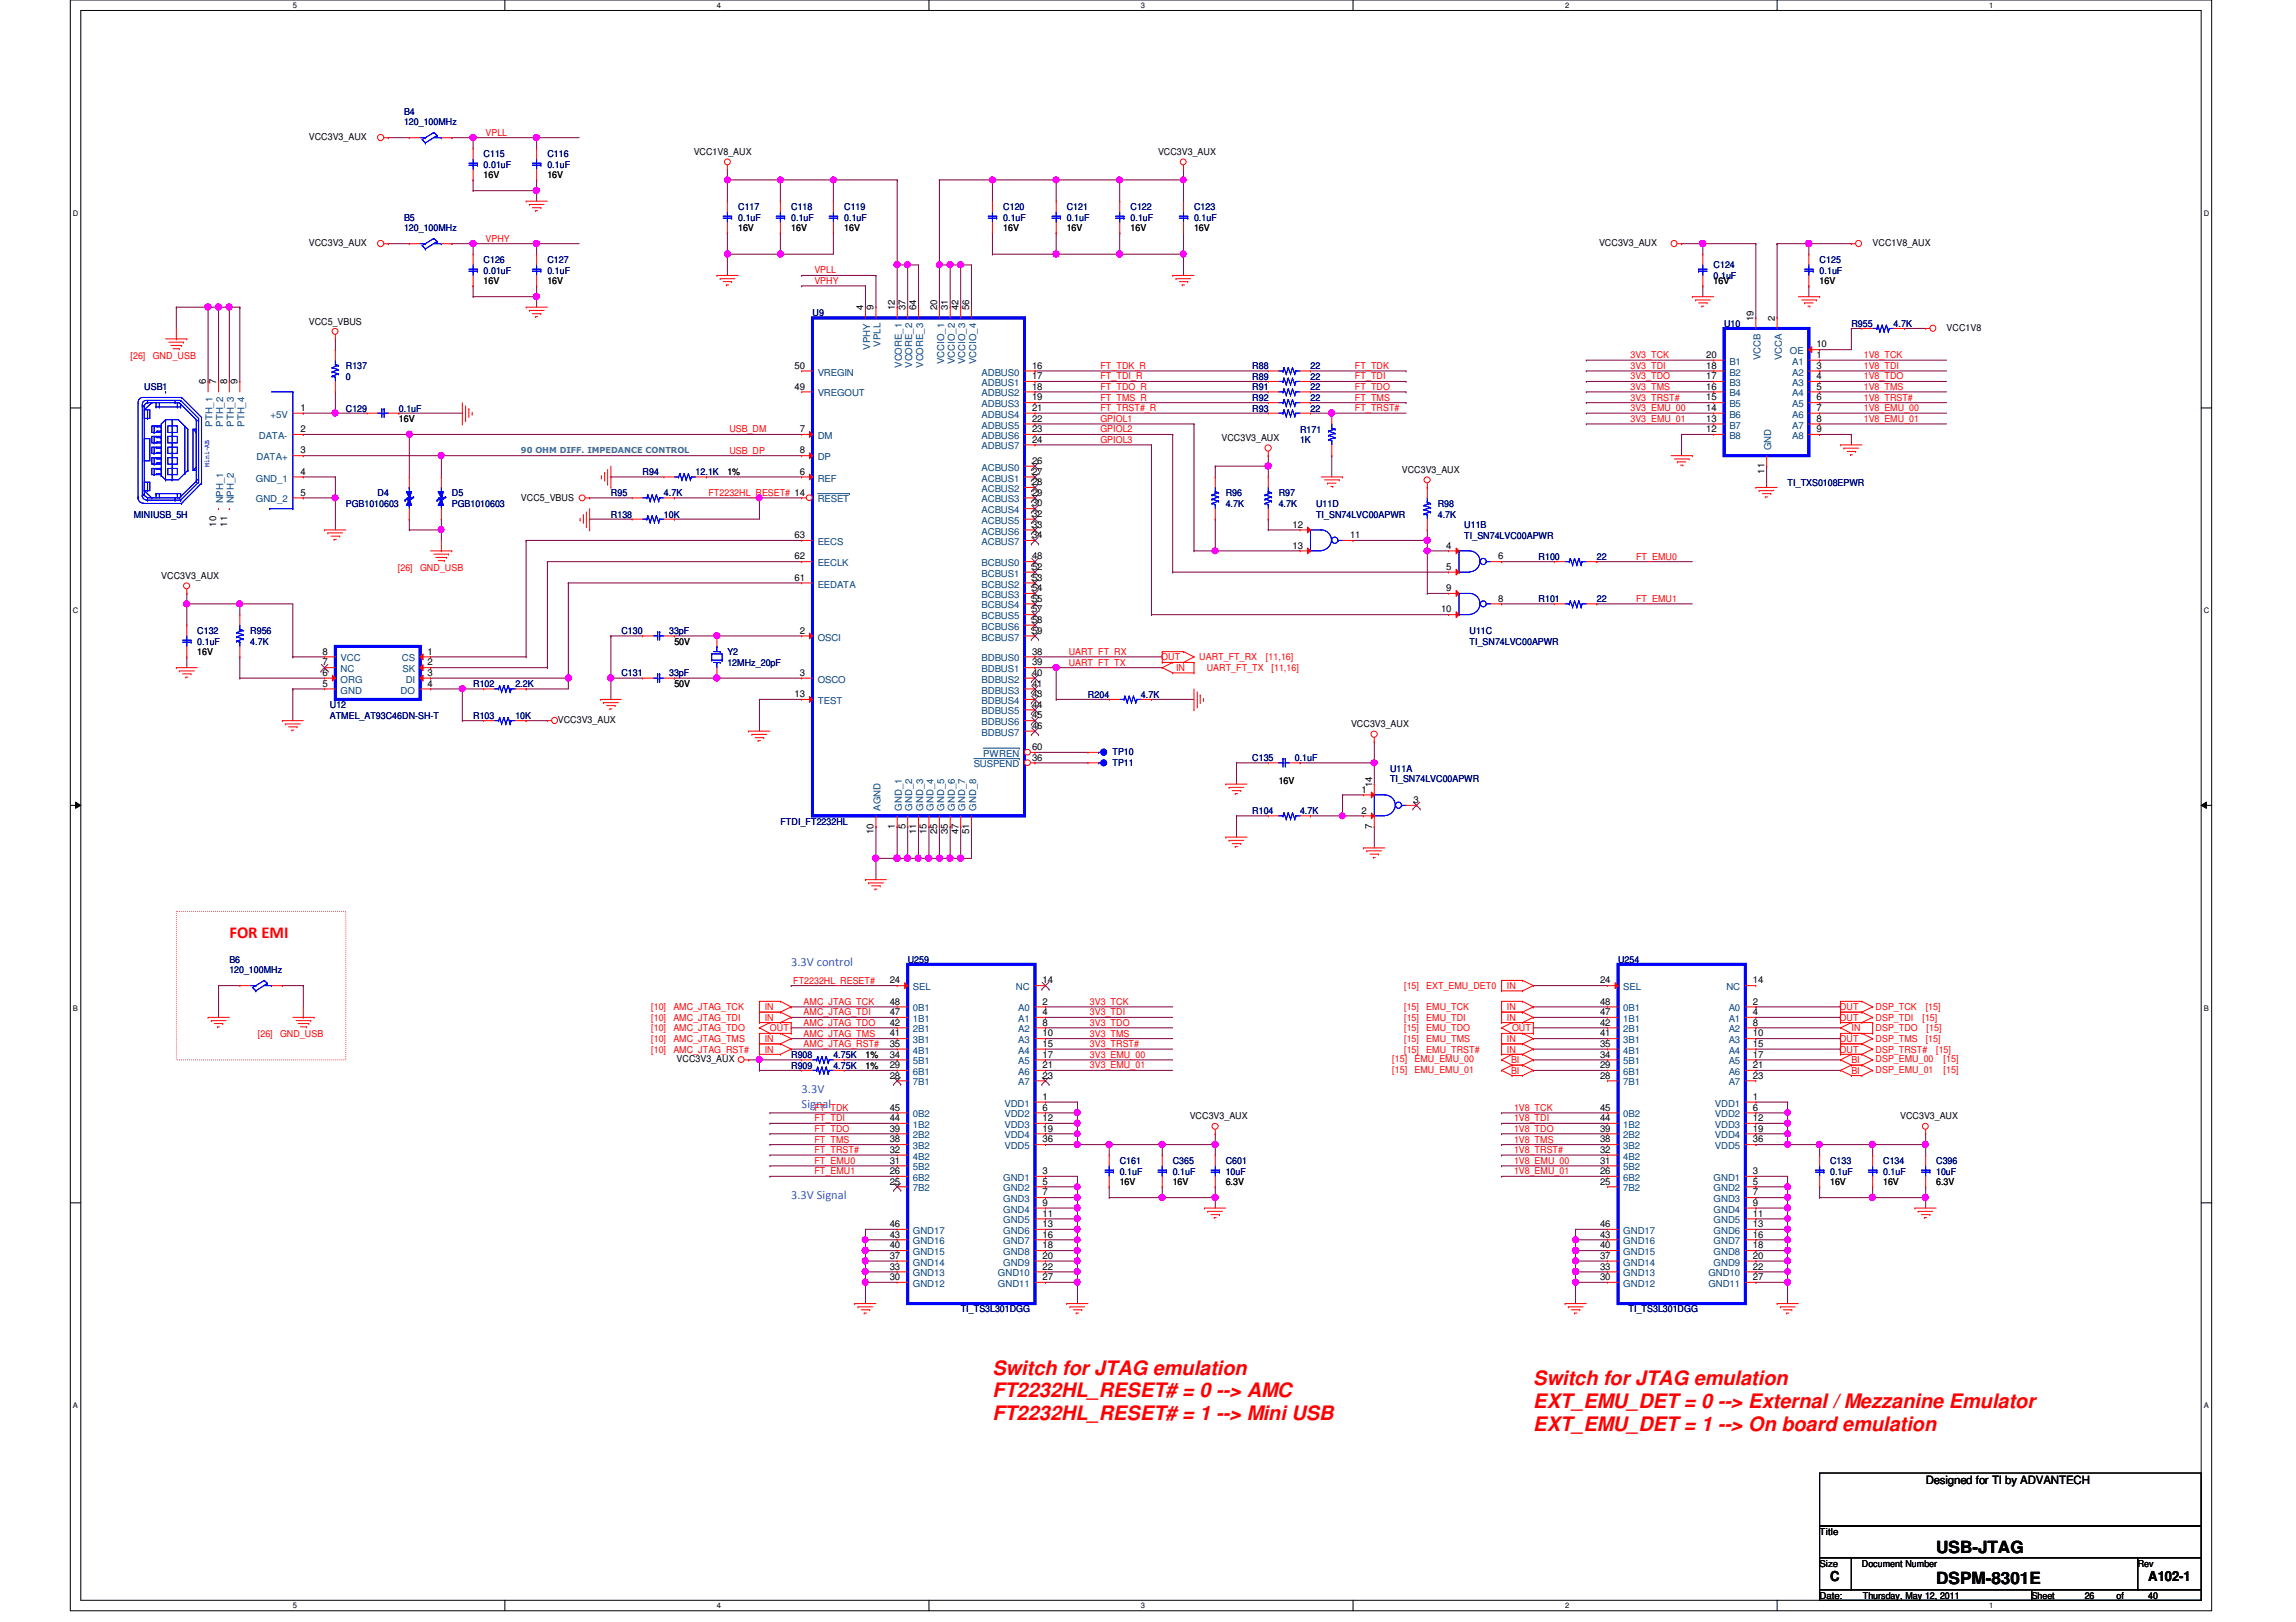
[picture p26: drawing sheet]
<svg xmlns="http://www.w3.org/2000/svg" width="297mm" height="210mm" viewBox="0 0 297 210" stroke-linecap="round" stroke-linejoin="round" font-family="sans-serif">
<defs><g id="words">
<g font-size="2.6" fill="#f00">
<text x="128.4" y="177.9">Switch for JTAG emulation</text>
<text x="198.4" y="179.2">Switch for JTAG emulation</text>
<text x="128.4" y="180.8">FT2232HL_RESET# = 0 --&gt; AMC</text>
<text x="128.4" y="183.8">FT2232HL_RESET# = 1 --&gt; Mini USB</text>
<text x="198.4" y="182.2">EXT_EMU_DET = 0 --&gt; External / Mezzanine Emulator</text>
<text x="198.4" y="185.2">EXT_EMU_DET = 1 --&gt; On board emulation</text>
</g>
<text font-size="2.2" fill="#f00" x="29.7" y="121.4">FOR EMI</text>
<g font-size="2.2">
<text x="250.5" y="200.9">USB-JTAG</text>
<text x="250.5" y="205">DSPM-8301E</text>
</g>
<g font-size="1.8">
<text x="236.8" y="204.6">C</text>
<text x="277.9" y="204.6">A102-1</text>
</g>
<g font-size="1.6" fill="#0080ff">
<text x="102.4" y="125">3.3V control</text>
<text x="103.7" y="141.4">3.3V</text>
<text x="103.7" y="143.3">Signal</text>
<text x="102.4" y="155.1">3.3V Signal</text>
</g>
<text font-size="1.5" x="249.1" y="192">Designed for TI by ADVANTECH</text>
<g font-size="1.2" fill="#000080">
<text x="52.3" y="14.9">B4</text>
<text x="52.3" y="16.2">120_100MHz</text>
<text x="62.6" y="20.3">C115</text>
<text x="62.6" y="21.7">0.01uF</text>
<text x="70.8" y="20.3">C116</text>
<text x="70.8" y="21.7">0.1uF</text>
<text x="52.3" y="28.6">B5</text>
<text x="52.3" y="29.9">120_100MHz</text>
<text x="95.5" y="27.2">C117</text>
<text x="95.5" y="28.6">0.1uF</text>
<text x="102.4" y="27.2">C118</text>
<text x="102.4" y="28.6">0.1uF</text>
<text x="109.2" y="27.2">C119</text>
<text x="109.2" y="28.6">0.1uF</text>
<text x="129.8" y="27.2">C120</text>
<text x="129.8" y="28.6">0.1uF</text>
<text x="138" y="27.2">C121</text>
<text x="138" y="28.6">0.1uF</text>
<text x="146.3" y="27.2">C122</text>
<text x="146.3" y="28.6">0.1uF</text>
<text x="154.5" y="27.2">C123</text>
<text x="154.5" y="28.6">0.1uF</text>
<text x="62.6" y="34">C126</text>
<text x="62.6" y="35.4">0.01uF</text>
<text x="70.8" y="34">C127</text>
<text x="70.8" y="35.4">0.1uF</text>
<text x="221.7" y="34.7">C124</text>
<text x="235.4" y="34">C125</text>
<text x="235.4" y="35.4">0.1uF</text>
<text x="105.1" y="40.9">U9</text>
<text x="221.7" y="36.1">0.1uF</text>
<text x="44.7" y="47.8">R137</text>
<text x="162" y="47.8">R88</text>
<text x="169.5" y="47.8">22</text>
<text x="223.1" y="42.3">U10</text>
<text x="239.5" y="42.3">R955</text>
<text x="245" y="42.3">4.7K</text>
<text x="18.7" y="50.5">USB1</text>
<text x="44.7" y="49.1">0</text>
<text x="44.7" y="53.3">C129</text>
<text x="51.6" y="53.3">0.1uF</text>
<text x="162" y="53.3">R93</text>
<text x="162" y="51.9">R92</text>
<text x="162" y="50.5">R91</text>
<text x="162" y="49.1">R89</text>
<text x="169.5" y="53.3">22</text>
<text x="169.5" y="51.9">22</text>
<text x="169.5" y="50.5">22</text>
<text x="169.5" y="49.1">22</text>
<text x="168.2" y="56">R171</text>
<text x="168.2" y="57.4">1K</text>
<text x="44.7" y="65.6">PGB1010603</text>
<text x="48.8" y="64.2">D4</text>
<text x="58.5" y="64.2">D5</text>
<text x="58.5" y="65.6">PGB1010603</text>
<text x="79" y="64.2">R95</text>
<text x="83.1" y="61.5">R94</text>
<text x="85.9" y="64.2">4.7K</text>
<text x="90" y="61.5">12.1K</text>
<text x="158.6" y="64.2">R96</text>
<text x="158.6" y="65.6">4.7K</text>
<text x="165.4" y="64.2">R97</text>
<text x="165.4" y="65.6">4.7K</text>
<text x="170.3" y="65.6">U11D</text>
<text x="186" y="65.6">R98</text>
<text x="231.3" y="62.9">TI_TXS0108EPWR</text>
<text x="17.3" y="67">MINIUSB_5H</text>
<text x="79" y="67">R138</text>
<text x="85.9" y="67">10K</text>
<text x="170.3" y="67">TI_SN74LVC00APWR</text>
<text x="186" y="67">4.7K</text>
<text x="189.4" y="68.3">U11B</text>
<text x="189.4" y="69.7">TI_SN74LVC00APWR</text>
<text x="199" y="77.9">R101</text>
<text x="199" y="72.4">R100</text>
<text x="206.6" y="77.9">22</text>
<text x="206.6" y="72.4">22</text>
<text x="25.5" y="82">C132</text>
<text x="25.5" y="83.4">0.1uF</text>
<text x="32.4" y="82">R956</text>
<text x="32.4" y="83.4">4.7K</text>
<text x="80.4" y="82">C130</text>
<text x="86.6" y="82">33pF</text>
<text x="190.1" y="82">U11C</text>
<text x="190.1" y="83.4">TI_SN74LVC00APWR</text>
<text x="61.2" y="88.9">R102</text>
<text x="66.7" y="88.9">2.2K</text>
<text x="80.4" y="87.5">C131</text>
<text x="86.6" y="87.5">33pF</text>
<text x="94.1" y="84.8">Y2</text>
<text x="94.1" y="86.1">12MHz_20pF</text>
<text x="42.7" y="91.7">U12</text>
<text x="42.7" y="93">ATMEL_AT93C46DN-SH-T</text>
<text x="61.2" y="93">R103</text>
<text x="66.7" y="93">10K</text>
<text x="140.8" y="90.3">R204</text>
<text x="147.6" y="90.3">4.7K</text>
<text x="143.9" y="97.7">TP10</text>
<text x="143.9" y="99.2">TP11</text>
<text x="162" y="98.5">C135</text>
<text x="167.5" y="98.5">0.1uF</text>
<text x="179.8" y="99.9">U11A</text>
<text x="179.8" y="101.3">TI_SN74LVC00APWR</text>
<text x="101" y="106.7">FTDI_FT2232HL</text>
<text x="162" y="105.4">R104</text>
<text x="168.2" y="105.4">4.7K</text>
<text x="29.7" y="124.6">B6</text>
<text x="29.7" y="125.9">120_100MHz</text>
<text x="117.4" y="124.6">U259</text>
<text x="209.3" y="124.6">U254</text>
<text x="102.4" y="136.9">R908</text>
<text x="107.8" y="136.9">4.75K</text>
<text x="102.4" y="138.3">R909</text>
<text x="107.8" y="138.3">4.75K</text>
<text x="144.9" y="150.6">C161</text>
<text x="144.9" y="152">0.1uF</text>
<text x="151.7" y="150.6">C365</text>
<text x="151.7" y="152">0.1uF</text>
<text x="158.6" y="150.6">C601</text>
<text x="158.6" y="152">10uF</text>
<text x="236.8" y="150.6">C133</text>
<text x="236.8" y="152">0.1uF</text>
<text x="243.6" y="150.6">C134</text>
<text x="243.6" y="152">0.1uF</text>
<text x="250.5" y="150.6">C396</text>
<text x="250.5" y="152">10uF</text>
<text x="124.3" y="169.8">TI_TS3L301DGG</text>
<text x="210.7" y="169.8">TI_TS3L301DGG</text>
</g>
<g font-size="1.2" fill="#f00">
<text x="62.8" y="17.6">VPLL</text>
<text x="62.8" y="31.3">VPHY</text>
<text x="105.4" y="35.4">VPLL</text>
<text x="105.4" y="36.7">VPHY</text>
<text x="16.9" y="46.4">[26]</text>
<text x="19.8" y="46.4">GND_USB</text>
<text x="142.4" y="47.8">FT_TDK_R</text>
<text x="175.3" y="47.8">FT_TDK</text>
<text x="210.9" y="47.8">3V3_TDI</text>
<text x="210.9" y="46.4">3V3_TCK</text>
<text x="241.1" y="46.4">1V8_TCK</text>
<text x="241.1" y="47.8">1V8_TDI</text>
<text x="142.4" y="49.1">FT_TDI_R</text>
<text x="142.4" y="50.5">FT_TDO_R</text>
<text x="142.4" y="51.9">FT_TMS_R</text>
<text x="142.4" y="53.2">FT_TRST#_R</text>
<text x="175.3" y="49.1">FT_TDI</text>
<text x="175.3" y="50.5">FT_TDO</text>
<text x="175.3" y="51.9">FT_TMS</text>
<text x="175.3" y="53.2">FT_TRST#</text>
<text x="210.9" y="50.5">3V3_TMS</text>
<text x="210.9" y="49.1">3V3_TDO</text>
<text x="210.9" y="51.9">3V3_TRST#</text>
<text x="210.9" y="53.2">3V3_EMU_00</text>
<text x="241.1" y="51.9">1V8_TRST#</text>
<text x="241.1" y="49.1">1V8_TDO</text>
<text x="241.1" y="50.5">1V8_TMS</text>
<text x="241.1" y="53.2">1V8_EMU_00</text>
<text x="94.4" y="58.7">USB_DP</text>
<text x="94.4" y="56">USB_DM</text>
<text x="142.4" y="54.6">GPIOL1</text>
<text x="142.4" y="56">GPIOL2</text>
<text x="142.4" y="57.3">GPIOL3</text>
<text x="210.9" y="54.6">3V3_EMU_01</text>
<text x="241.1" y="54.6">1V8_EMU_01</text>
<text x="91.6" y="64.2">FT2232HL_RESET# 14</text>
<text x="51.5" y="73.8">[26]</text>
<text x="54.4" y="73.8">GND_USB</text>
<text x="211.7" y="72.4">FT_EMU0</text>
<text x="211.7" y="77.9">FT_EMU1</text>
<text x="138.3" y="84.8">UART_FT_RX</text>
<text x="138.3" y="86.1">UART_FT_TX</text>
<text x="150.2" y="85.5">OUT</text>
<text x="152.1" y="86.9">IN</text>
<text x="155.1" y="85.5">UART_FT_RX</text>
<text x="156.1" y="86.9">UART_FT_TX</text>
<text x="163.8" y="85.5">[11,16]</text>
<text x="164.5" y="86.9">[11,16]</text>
<text x="84.2" y="130.7">[10]</text>
<text x="87.1" y="130.7">AMC_JTAG_TCK</text>
<text x="98.9" y="130.7">IN</text>
<text x="102.6" y="127.3">FT2232HL_RESET#</text>
<text x="104" y="131.4">AMC_JTAG_TDI</text>
<text x="104" y="130">AMC_JTAG_TCK</text>
<text x="141" y="131.4">3V3_TDI</text>
<text x="141" y="130">3V3_TCK</text>
<text x="181.6" y="130.7">[15]</text>
<text x="181.6" y="128">[15]</text>
<text x="184.5" y="130.7">EMU_TCK</text>
<text x="184.5" y="128">EXT_EMU_DET0</text>
<text x="194.9" y="130.7">IN</text>
<text x="194.9" y="128">IN</text>
<text x="238" y="130.7">OUT</text>
<text x="242.7" y="130.7">DSP_TCK</text>
<text x="249.1" y="130.7">[15]</text>
<text x="33.4" y="134.2">[26]</text>
<text x="36.2" y="134.2">GND_USB</text>
<text x="84.2" y="133.5">[10]</text>
<text x="84.2" y="132.1">[10]</text>
<text x="84.2" y="134.9">[10]</text>
<text x="84.2" y="136.2">[10]</text>
<text x="87.1" y="133.5">AMC_JTAG_TDO</text>
<text x="87.1" y="132.1">AMC_JTAG_TDI</text>
<text x="87.1" y="134.9">AMC_JTAG_TMS</text>
<text x="87.1" y="136.2">AMC_JTAG_RST#</text>
<text x="98.9" y="132.1">IN</text>
<text x="98.9" y="134.9">IN</text>
<text x="98.9" y="136.2">IN</text>
<text x="99.6" y="133.5">OUT</text>
<text x="104" y="134.2">AMC_JTAG_TMS</text>
<text x="104" y="132.8">AMC_JTAG_TDO</text>
<text x="104" y="135.5">AMC_JTAG_RST#</text>
<text x="141" y="134.2">3V3_TMS</text>
<text x="141" y="132.8">3V3_TDO</text>
<text x="141" y="135.5">3V3_TRST#</text>
<text x="141" y="136.9">3V3_EMU_00</text>
<text x="180.1" y="137.5">[15]</text>
<text x="181.6" y="132.1">[15]</text>
<text x="181.6" y="134.9">[15]</text>
<text x="181.6" y="136.2">[15]</text>
<text x="181.6" y="133.5">[15]</text>
<text x="183" y="137.5">EMU_EMU_00</text>
<text x="184.5" y="132.1">EMU_TDI</text>
<text x="184.5" y="134.9">EMU_TMS</text>
<text x="184.5" y="136.2">EMU_TRST#</text>
<text x="184.5" y="133.5">EMU_TDO</text>
<text x="194.9" y="132.1">IN</text>
<text x="194.9" y="134.9">IN</text>
<text x="194.9" y="136.2">IN</text>
<text x="195.5" y="137.6">BI</text>
<text x="195.6" y="133.5">OUT</text>
<text x="238" y="132.1">OUT</text>
<text x="238" y="134.9">OUT</text>
<text x="238" y="136.2">OUT</text>
<text x="239.5" y="133.5">IN</text>
<text x="239.5" y="137.6">BI</text>
<text x="242.7" y="133.5">DSP_TDO</text>
<text x="242.7" y="132.1">DSP_TDI</text>
<text x="242.7" y="134.9">DSP_TMS</text>
<text x="242.7" y="136.2">DSP_TRST#</text>
<text x="242.7" y="137.5">DSP_EMU_00</text>
<text x="248.7" y="132.1">[15]</text>
<text x="249.1" y="134.9">[15]</text>
<text x="249.3" y="133.5">[15]</text>
<text x="250.5" y="136.2">[15]</text>
<text x="251.5" y="137.5">[15]</text>
<text x="105.4" y="143.8">FT_TDK</text>
<text x="141" y="138.3">3V3_EMU_01</text>
<text x="180.1" y="138.9">[15]</text>
<text x="183" y="138.9">EMU_EMU_01</text>
<text x="195.5" y="139">BI</text>
<text x="195.9" y="143.8">1V8_TCK</text>
<text x="239.5" y="139">BI</text>
<text x="242.7" y="138.9">DSP_EMU_01</text>
<text x="251.5" y="138.9">[15]</text>
<text x="105.4" y="149.2">FT_TRST#</text>
<text x="105.4" y="146.5">FT_TDO</text>
<text x="105.4" y="147.9">FT_TMS</text>
<text x="105.4" y="145.1">FT_TDI</text>
<text x="195.9" y="149.2">1V8_TRST#</text>
<text x="195.9" y="146.5">1V8_TDO</text>
<text x="195.9" y="147.9">1V8_TMS</text>
<text x="195.9" y="145.1">1V8_TDI</text>
<text x="105.4" y="150.6">FT_EMU0</text>
<text x="105.4" y="152">FT_EMU1</text>
<text x="195.9" y="150.6">1V8_EMU_00</text>
<text x="195.9" y="152">1V8_EMU_01</text>
</g>
<g font-size="1.2">
<text x="40" y="18.1">VCC3V3_AUX</text>
<text x="62.6" y="23.1">16V</text>
<text x="70.8" y="23.1">16V</text>
<text x="89.7" y="20.1">VCC1V8_AUX</text>
<text x="149.8" y="20.1">VCC3V3_AUX</text>
<text x="95.5" y="29.9">16V</text>
<text x="102.4" y="29.9">16V</text>
<text x="109.2" y="29.9">16V</text>
<text x="129.8" y="29.9">16V</text>
<text x="138" y="29.9">16V</text>
<text x="146.3" y="29.9">16V</text>
<text x="154.5" y="29.9">16V</text>
<text x="40" y="31.8">VCC3V3_AUX</text>
<text x="206.9" y="31.8">VCC3V3_AUX</text>
<text x="242.3" y="31.8">VCC1V8_AUX</text>
<text x="40" y="42">VCC5_VBUS</text>
<text x="62.6" y="36.8">16V</text>
<text x="70.8" y="36.8">16V</text>
<text x="111.7" y="40.2" transform="rotate(-90 111.7 40.2)">4</text>
<text x="113" y="40.2" transform="rotate(-90 113 40.2)">9</text>
<text x="115.8" y="40.2" transform="rotate(-90 115.8 40.2)">12</text>
<text x="117.1" y="40.2" transform="rotate(-90 117.1 40.2)">37</text>
<text x="118.5" y="40.2" transform="rotate(-90 118.5 40.2)">64</text>
<text x="121.2" y="40.2" transform="rotate(-90 121.2 40.2)">20</text>
<text x="122.6" y="40.2" transform="rotate(-90 122.6 40.2)">31</text>
<text x="124" y="40.2" transform="rotate(-90 124 40.2)">42</text>
<text x="125.4" y="40.2" transform="rotate(-90 125.4 40.2)">56</text>
<text x="221.7" y="36.8">16V</text>
<text x="226.9" y="41.5" transform="rotate(-90 226.9 41.5)">19</text>
<text x="229.6" y="41.5" transform="rotate(-90 229.6 41.5)">2</text>
<text x="235.4" y="36.8">16V</text>
<text x="102.8" y="47.7">50</text>
<text x="133.5" y="47.7">16</text>
<text x="220.7" y="46.3">20</text>
<text x="220.7" y="47.7">18</text>
<text x="235" y="46.3">1</text>
<text x="235" y="47.7">3</text>
<text x="235" y="45">10</text>
<text x="251.8" y="42.8">VCC1V8</text>
<text x="26.6" y="49.7" transform="rotate(-90 26.6 49.7)">6</text>
<text x="28" y="49.7" transform="rotate(-90 28 49.7)">7</text>
<text x="29.4" y="49.7" transform="rotate(-90 29.4 49.7)">8</text>
<text x="30.7" y="49.7" transform="rotate(-90 30.7 49.7)">9</text>
<text x="38.9" y="53.2">1</text>
<text x="102.8" y="50.4">49</text>
<text x="133.5" y="49.1">17</text>
<text x="133.5" y="50.4">18</text>
<text x="133.5" y="51.8">19</text>
<text x="133.5" y="53.2">21</text>
<text x="220.7" y="49.1">17</text>
<text x="220.7" y="50.4">16</text>
<text x="220.7" y="51.8">15</text>
<text x="220.7" y="53.2">14</text>
<text x="235" y="49.1">4</text>
<text x="235" y="50.4">5</text>
<text x="235" y="51.8">6</text>
<text x="235" y="53.2">7</text>
<text x="38.9" y="55.9">2</text>
<text x="38.9" y="58.7">3</text>
<text x="51.6" y="54.6">16V</text>
<text x="103.5" y="55.9">7</text>
<text x="103.5" y="58.7">8</text>
<text x="133.5" y="54.6">22</text>
<text x="133.5" y="55.9">23</text>
<text x="133.5" y="57.3">24</text>
<text x="158" y="57.1">VCC3V3_AUX</text>
<text x="220.7" y="54.6">13</text>
<text x="220.7" y="55.9">12</text>
<text x="235" y="54.6">8</text>
<text x="235" y="55.9">9</text>
<text x="38.9" y="61.4">4</text>
<text x="38.9" y="64.1">5</text>
<text x="67.4" y="64.8">VCC5_VBUS</text>
<text x="94.1" y="61.5">1%</text>
<text x="103.5" y="61.4">6</text>
<text x="133.5" y="60">26</text>
<text x="133.5" y="61.4">27</text>
<text x="133.5" y="62.8">28</text>
<text x="133.5" y="64.1">29</text>
<text x="133.5" y="65.5">30</text>
<text x="181.4" y="61.2">VCC3V3_AUX</text>
<text x="228.3" y="61.3" transform="rotate(-90 228.3 61.3)">11</text>
<text x="28" y="68.2" transform="rotate(-90 28 68.2)">10</text>
<text x="29.4" y="68.2" transform="rotate(-90 29.4 68.2)">11</text>
<text x="102.8" y="69.6">63</text>
<text x="133.5" y="66.9">32</text>
<text x="133.5" y="68.3">33</text>
<text x="133.5" y="69.6">34</text>
<text x="167.2" y="68.3">12</text>
<text x="167.2" y="71">13</text>
<text x="174.7" y="69.6">11</text>
<text x="187.1" y="71">4</text>
<text x="20.9" y="74.9">VCC3V3_AUX</text>
<text x="102.8" y="72.4">62</text>
<text x="102.8" y="75.1">61</text>
<text x="133.5" y="72.4">48</text>
<text x="133.5" y="73.7">52</text>
<text x="133.5" y="75.1">53</text>
<text x="133.5" y="76.5">54</text>
<text x="133.5" y="77.9">55</text>
<text x="187.1" y="73.7">5</text>
<text x="187.1" y="76.5">9</text>
<text x="193.8" y="72.4">6</text>
<text x="193.8" y="77.9">8</text>
<text x="87.2" y="83.4">50V</text>
<text x="103.5" y="82">2</text>
<text x="133.5" y="82">59</text>
<text x="133.5" y="79.2">57</text>
<text x="133.5" y="80.6">58</text>
<text x="186.4" y="79.2">10</text>
<text x="25.5" y="84.8">16V</text>
<text x="41.7" y="88.9">5</text>
<text x="41.7" y="87.5">6</text>
<text x="41.7" y="86.1">7</text>
<text x="41.7" y="84.7">8</text>
<text x="55.3" y="84.7">1</text>
<text x="55.3" y="86.1">2</text>
<text x="55.3" y="87.5">3</text>
<text x="55.3" y="88.9">4</text>
<text x="87.2" y="88.9">50V</text>
<text x="103.5" y="87.5">3</text>
<text x="133.5" y="84.7">38</text>
<text x="133.5" y="86.1">39</text>
<text x="133.5" y="87.5">40</text>
<text x="133.5" y="88.9">41</text>
<text x="72.2" y="93.6">VCC3V3_AUX</text>
<text x="102.8" y="90.2">13</text>
<text x="133.5" y="90.2">43</text>
<text x="133.5" y="91.6">44</text>
<text x="133.5" y="93">45</text>
<text x="133.5" y="94.3">46</text>
<text x="174.8" y="94.1">VCC3V3_AUX</text>
<text x="133.5" y="97.1">60</text>
<text x="133.5" y="98.4">36</text>
<text x="165.4" y="101.5">16V</text>
<text x="177.5" y="101.9" transform="rotate(-90 177.5 101.9)">14</text>
<text x="113" y="107.9" transform="rotate(-90 113 107.9)">10</text>
<text x="115.8" y="107.2" transform="rotate(-90 115.8 107.2)">1</text>
<text x="117.1" y="107.2" transform="rotate(-90 117.1 107.2)">5</text>
<text x="118.5" y="107.9" transform="rotate(-90 118.5 107.9)">11</text>
<text x="119.9" y="107.9" transform="rotate(-90 119.9 107.9)">15</text>
<text x="121.2" y="107.9" transform="rotate(-90 121.2 107.9)">25</text>
<text x="122.6" y="107.9" transform="rotate(-90 122.6 107.9)">35</text>
<text x="124" y="107.9" transform="rotate(-90 124 107.9)">47</text>
<text x="125.4" y="107.9" transform="rotate(-90 125.4 107.9)">51</text>
<text x="176.1" y="102.6">1</text>
<text x="176.1" y="105.3">2</text>
<text x="177.5" y="107.2" transform="rotate(-90 177.5 107.2)">7</text>
<text x="182.9" y="103.9">3</text>
<text x="115.1" y="127.3">24</text>
<text x="115.1" y="131.4">47</text>
<text x="115.1" y="130">48</text>
<text x="134.9" y="131.4">4</text>
<text x="134.9" y="130">2</text>
<text x="134.9" y="127.3">14</text>
<text x="207" y="127.3">24</text>
<text x="207" y="131.4">47</text>
<text x="207" y="130">48</text>
<text x="226.8" y="131.4">4</text>
<text x="226.8" y="130">2</text>
<text x="226.8" y="127.3">14</text>
<text x="87.5" y="137.5">VCC3V3_AUX</text>
<text x="112" y="136.9">1%</text>
<text x="115.1" y="134.1">41</text>
<text x="115.1" y="132.7">42</text>
<text x="115.1" y="136.9">34</text>
<text x="115.1" y="135.5">35</text>
<text x="134.9" y="136.9">17</text>
<text x="134.9" y="135.5">15</text>
<text x="134.9" y="134.1">10</text>
<text x="134.9" y="132.7">8</text>
<text x="207" y="134.1">41</text>
<text x="207" y="132.7">42</text>
<text x="207" y="136.9">34</text>
<text x="207" y="135.5">35</text>
<text x="226.8" y="136.9">17</text>
<text x="226.8" y="135.5">15</text>
<text x="226.8" y="134.1">10</text>
<text x="226.8" y="132.7">8</text>
<text x="112" y="138.3">1%</text>
<text x="115.1" y="143.7">45</text>
<text x="115.1" y="139.6">28</text>
<text x="115.1" y="138.2">29</text>
<text x="134.9" y="139.6">23</text>
<text x="134.9" y="138.2">21</text>
<text x="134.9" y="143.7">6</text>
<text x="134.9" y="142.3">1</text>
<text x="207" y="143.7">45</text>
<text x="207" y="139.6">28</text>
<text x="207" y="138.2">29</text>
<text x="226.8" y="139.6">23</text>
<text x="226.8" y="138.2">21</text>
<text x="226.8" y="143.7">6</text>
<text x="226.8" y="142.3">1</text>
<text x="115.1" y="147.8">38</text>
<text x="115.1" y="146.4">39</text>
<text x="115.1" y="145.1">44</text>
<text x="115.1" y="149.2">32</text>
<text x="134.9" y="147.8">36</text>
<text x="134.9" y="146.4">19</text>
<text x="134.9" y="145.1">12</text>
<text x="153.9" y="144.9">VCC3V3_AUX</text>
<text x="207" y="147.8">38</text>
<text x="207" y="146.4">39</text>
<text x="207" y="145.1">44</text>
<text x="207" y="149.2">32</text>
<text x="226.8" y="147.8">36</text>
<text x="226.8" y="146.4">19</text>
<text x="226.8" y="145.1">12</text>
<text x="245.8" y="144.9">VCC3V3_AUX</text>
<text x="115.1" y="153.3">25</text>
<text x="115.1" y="151.9">26</text>
<text x="115.1" y="150.6">31</text>
<text x="134.9" y="154.7">7</text>
<text x="134.9" y="153.3">5</text>
<text x="134.9" y="151.9">3</text>
<text x="144.9" y="153.4">16V</text>
<text x="151.7" y="153.4">16V</text>
<text x="158.6" y="153.4">6.3V</text>
<text x="207" y="153.3">25</text>
<text x="207" y="151.9">26</text>
<text x="207" y="150.6">31</text>
<text x="226.8" y="154.7">7</text>
<text x="226.8" y="153.3">5</text>
<text x="226.8" y="151.9">3</text>
<text x="236.8" y="153.4">16V</text>
<text x="243.6" y="153.4">16V</text>
<text x="250.5" y="153.4">6.3V</text>
<text x="115.1" y="158.8">46</text>
<text x="115.1" y="160.1">43</text>
<text x="115.1" y="161.5">40</text>
<text x="134.9" y="161.5">18</text>
<text x="134.9" y="160.1">16</text>
<text x="134.9" y="158.8">13</text>
<text x="134.9" y="157.4">11</text>
<text x="134.9" y="156">9</text>
<text x="207" y="158.8">46</text>
<text x="207" y="160.1">43</text>
<text x="207" y="161.5">40</text>
<text x="226.8" y="161.5">18</text>
<text x="226.8" y="160.1">16</text>
<text x="226.8" y="158.8">13</text>
<text x="226.8" y="157.4">11</text>
<text x="226.8" y="156">9</text>
<text x="115.1" y="162.9">37</text>
<text x="115.1" y="164.3">33</text>
<text x="115.1" y="165.7">30</text>
<text x="134.9" y="165.7">27</text>
<text x="134.9" y="164.3">22</text>
<text x="134.9" y="162.9">20</text>
<text x="207" y="162.9">37</text>
<text x="207" y="164.3">33</text>
<text x="207" y="165.7">30</text>
<text x="226.8" y="165.7">27</text>
<text x="226.8" y="164.3">22</text>
<text x="226.8" y="162.9">20</text>
<text x="235.4" y="198.6">Title</text>
<text x="235.4" y="202.7">Size</text>
<text x="240.9" y="202.7">Document Number</text>
<text x="276.6" y="202.7">Rev</text>
<text x="235.4" y="206.9">Date:</text>
<text x="241" y="206.9">Thursday, May 12, 2011</text>
<text x="262.8" y="206.9">Sheet</text>
<text x="269.7" y="206.9">26</text>
<text x="273.8" y="206.9">of</text>
<text x="277.9" y="206.9">40</text>
</g>
<g font-size="1.2" fill="#004080">
<text x="112.6" y="45.3" transform="rotate(-90 112.6 45.3)">VPHY</text>
<text x="113.9" y="44.9" transform="rotate(-90 113.9 44.9)">VPLL</text>
<text x="116.7" y="47.6" transform="rotate(-90 116.7 47.6)">VCORE_1</text>
<text x="118" y="47.6" transform="rotate(-90 118 47.6)">VCORE_2</text>
<text x="119.4" y="47.6" transform="rotate(-90 119.4 47.6)">VCORE_3</text>
<text x="122.1" y="47.1" transform="rotate(-90 122.1 47.1)">VCCIO_1</text>
<text x="123.5" y="47.1" transform="rotate(-90 123.5 47.1)">VCCIO_2</text>
<text x="124.9" y="47.1" transform="rotate(-90 124.9 47.1)">VCCIO_3</text>
<text x="126.3" y="47.1" transform="rotate(-90 126.3 47.1)">VCCIO_4</text>
<text x="223.7" y="47.2">B1</text>
<text x="227.7" y="46.7" transform="rotate(-90 227.7 46.7)">VCCB</text>
<text x="230.5" y="46.7" transform="rotate(-90 230.5 46.7)">VCCA</text>
<text x="231.6" y="45.8">OE</text>
<text x="231.9" y="47.2">A1</text>
<text x="105.8" y="48.6">VREGIN</text>
<text x="105.8" y="51.3">VREGOUT</text>
<text x="127" y="48.6">ADBUS0</text>
<text x="127" y="50">ADBUS1</text>
<text x="127" y="51.3">ADBUS2</text>
<text x="127" y="52.7">ADBUS3</text>
<text x="223.7" y="48.6">B2</text>
<text x="223.7" y="50">B3</text>
<text x="223.7" y="51.3">B4</text>
<text x="223.7" y="52.7">B5</text>
<text x="231.9" y="48.6">A2</text>
<text x="231.9" y="50">A3</text>
<text x="231.9" y="51.3">A4</text>
<text x="231.9" y="52.7">A5</text>
<text x="27.5" y="55.2" transform="rotate(-90 27.5 55.2)">PTH_1</text>
<text x="28.9" y="55.2" transform="rotate(-90 28.9 55.2)">PTH_2</text>
<text x="30.3" y="55.2" transform="rotate(-90 30.3 55.2)">PTH_3</text>
<text x="31.6" y="55.2" transform="rotate(-90 31.6 55.2)">PTH_4</text>
<text x="33.2" y="59.6">DATA+</text>
<text x="33.5" y="56.8">DATA-</text>
<text x="35" y="54.1">+5V</text>
<text x="105.8" y="56.8">DM</text>
<text x="105.8" y="59.6">DP</text>
<text x="127" y="54.1">ADBUS4</text>
<text x="127" y="55.5">ADBUS5</text>
<text x="127" y="56.8">ADBUS6</text>
<text x="127" y="58.2">ADBUS7</text>
<text x="223.7" y="54.1">B6</text>
<text x="223.7" y="55.5">B7</text>
<text x="223.7" y="56.8">B8</text>
<text x="229.1" y="58.3" transform="rotate(-90 229.1 58.3)">GND</text>
<text x="231.9" y="54.1">A6</text>
<text x="231.9" y="55.5">A7</text>
<text x="231.9" y="56.8">A8</text>
<text x="28.9" y="65.2" transform="rotate(-90 28.9 65.2)">NPH_1</text>
<text x="30.3" y="65.2" transform="rotate(-90 30.3 65.2)">NPH_2</text>
<text x="33.1" y="62.3">GND_1</text>
<text x="33.1" y="65">GND_2</text>
<text x="105.8" y="65">RESET</text>
<text x="105.8" y="62.3">REF</text>
<text x="127" y="60.9">ACBUS0</text>
<text x="127" y="62.3">ACBUS1</text>
<text x="127" y="63.7">ACBUS2</text>
<text x="127" y="65">ACBUS3</text>
<text x="105.8" y="70.5">EECS</text>
<text x="127" y="66.4">ACBUS4</text>
<text x="127" y="67.8">ACBUS5</text>
<text x="127" y="69.2">ACBUS6</text>
<text x="127" y="70.5">ACBUS7</text>
<text x="105.8" y="73.3">EECLK</text>
<text x="105.8" y="76">EEDATA</text>
<text x="127" y="73.3">BCBUS0</text>
<text x="127" y="74.6">BCBUS1</text>
<text x="127" y="76">BCBUS2</text>
<text x="127" y="77.4">BCBUS3</text>
<text x="105.8" y="82.9">OSCI</text>
<text x="127" y="82.9">BCBUS7</text>
<text x="127" y="78.7">BCBUS4</text>
<text x="127" y="80.1">BCBUS5</text>
<text x="127" y="81.5">BCBUS6</text>
<text x="44.1" y="89.7">GND</text>
<text x="44.1" y="88.3">ORG</text>
<text x="44.1" y="87">NC</text>
<text x="44.1" y="85.6">VCC</text>
<text x="51.8" y="89.7">DO</text>
<text x="52" y="85.6">CS</text>
<text x="52.1" y="87">SK</text>
<text x="52.5" y="88.3">DI</text>
<text x="105.8" y="88.3">OSCO</text>
<text x="127" y="85.6">BDBUS0</text>
<text x="127" y="87">BDBUS1</text>
<text x="127" y="88.3">BDBUS2</text>
<text x="127" y="89.7">BDBUS3</text>
<text x="105.8" y="91.1">TEST</text>
<text x="127" y="91.1">BDBUS4</text>
<text x="127" y="92.5">BDBUS5</text>
<text x="127" y="93.9">BDBUS6</text>
<text x="127" y="95.2">BDBUS7</text>
<text x="126" y="99.3">SUSPEND</text>
<text x="127.2" y="98">PWREN</text>
<text x="113.9" y="104.9" transform="rotate(-90 113.9 104.9)">AGND</text>
<text x="116.7" y="104.9" transform="rotate(-90 116.7 104.9)">GND_1</text>
<text x="118" y="104.9" transform="rotate(-90 118 104.9)">GND_2</text>
<text x="119.4" y="104.9" transform="rotate(-90 119.4 104.9)">GND_3</text>
<text x="120.8" y="104.9" transform="rotate(-90 120.8 104.9)">GND_4</text>
<text x="122.1" y="104.9" transform="rotate(-90 122.1 104.9)">GND_5</text>
<text x="123.5" y="104.9" transform="rotate(-90 123.5 104.9)">GND_6</text>
<text x="124.9" y="104.9" transform="rotate(-90 124.9 104.9)">GND_7</text>
<text x="126.3" y="104.9" transform="rotate(-90 126.3 104.9)">GND_8</text>
<text x="118.1" y="128.1">SEL</text>
<text x="118.1" y="130.9">0B1</text>
<text x="131.4" y="128.1">NC</text>
<text x="131.7" y="130.9">A0</text>
<text x="210" y="128.1">SEL</text>
<text x="210" y="130.9">0B1</text>
<text x="223.3" y="128.1">NC</text>
<text x="223.6" y="130.9">A0</text>
<text x="118.1" y="135">3B1</text>
<text x="118.1" y="133.6">2B1</text>
<text x="118.1" y="132.2">1B1</text>
<text x="118.1" y="137.8">5B1</text>
<text x="118.1" y="136.4">4B1</text>
<text x="131.7" y="137.8">A5</text>
<text x="131.7" y="136.4">A4</text>
<text x="131.7" y="135">A3</text>
<text x="131.7" y="133.6">A2</text>
<text x="131.7" y="132.2">A1</text>
<text x="210" y="135">3B1</text>
<text x="210" y="133.6">2B1</text>
<text x="210" y="132.2">1B1</text>
<text x="210" y="137.8">5B1</text>
<text x="210" y="136.4">4B1</text>
<text x="223.6" y="137.8">A5</text>
<text x="223.6" y="136.4">A4</text>
<text x="223.6" y="135">A3</text>
<text x="223.6" y="133.6">A2</text>
<text x="223.6" y="132.2">A1</text>
<text x="118.1" y="140.5">7B1</text>
<text x="118.1" y="139.1">6B1</text>
<text x="130" y="143.2">VDD1</text>
<text x="131.7" y="140.5">A7</text>
<text x="131.7" y="139.1">A6</text>
<text x="210" y="140.5">7B1</text>
<text x="210" y="139.1">6B1</text>
<text x="221.9" y="143.2">VDD1</text>
<text x="223.6" y="140.5">A7</text>
<text x="223.6" y="139.1">A6</text>
<text x="118.1" y="148.7">3B2</text>
<text x="118.1" y="147.3">2B2</text>
<text x="118.1" y="146">1B2</text>
<text x="118.1" y="144.6">0B2</text>
<text x="130" y="148.7">VDD5</text>
<text x="130" y="144.6">VDD2</text>
<text x="130" y="147.3">VDD4</text>
<text x="130" y="146">VDD3</text>
<text x="210" y="148.7">3B2</text>
<text x="210" y="147.3">2B2</text>
<text x="210" y="146">1B2</text>
<text x="210" y="144.6">0B2</text>
<text x="221.9" y="148.7">VDD5</text>
<text x="221.9" y="144.6">VDD2</text>
<text x="221.9" y="147.3">VDD4</text>
<text x="221.9" y="146">VDD3</text>
<text x="118.1" y="154.2">7B2</text>
<text x="118.1" y="152.8">6B2</text>
<text x="118.1" y="151.5">5B2</text>
<text x="118.1" y="150.1">4B2</text>
<text x="129.8" y="155.6">GND3</text>
<text x="129.8" y="154.2">GND2</text>
<text x="129.8" y="152.8">GND1</text>
<text x="210" y="154.2">7B2</text>
<text x="210" y="152.8">6B2</text>
<text x="210" y="151.5">5B2</text>
<text x="210" y="150.1">4B2</text>
<text x="221.7" y="155.6">GND3</text>
<text x="221.7" y="154.2">GND2</text>
<text x="221.7" y="152.8">GND1</text>
<text x="118.1" y="159.7">GND17</text>
<text x="118.1" y="161">GND16</text>
<text x="129.8" y="161">GND7</text>
<text x="129.8" y="159.7">GND6</text>
<text x="129.8" y="158.3">GND5</text>
<text x="129.8" y="156.9">GND4</text>
<text x="210" y="159.7">GND17</text>
<text x="210" y="161">GND16</text>
<text x="221.7" y="161">GND7</text>
<text x="221.7" y="159.7">GND6</text>
<text x="221.7" y="158.3">GND5</text>
<text x="221.7" y="156.9">GND4</text>
<text x="118.1" y="162.4">GND15</text>
<text x="118.1" y="163.8">GND14</text>
<text x="118.1" y="165.2">GND13</text>
<text x="118.1" y="166.5">GND12</text>
<text x="129.1" y="166.5">GND11</text>
<text x="129.1" y="165.2">GND10</text>
<text x="129.8" y="162.4">GND8</text>
<text x="129.8" y="163.8">GND9</text>
<text x="210" y="162.4">GND15</text>
<text x="210" y="163.8">GND14</text>
<text x="210" y="165.2">GND13</text>
<text x="210" y="166.5">GND12</text>
<text x="221" y="166.5">GND11</text>
<text x="221" y="165.2">GND10</text>
<text x="221.7" y="162.4">GND8</text>
<text x="221.7" y="163.8">GND9</text>
</g>
<text font-size="1.1" fill="#408080" x="67.4" y="58.7">90 OHM DIFF. IMPEDANCE CONTROL</text>
<g font-size="1">
<text x="37.9" y="1">5</text>
<text x="92.7" y="1">4</text>
<text x="147.6" y="1">3</text>
<text x="202.5" y="1">2</text>
<text x="257.3" y="1">1</text>
<text x="9.4" y="27.9">D</text>
<text x="285.1" y="27.9">D</text>
<text x="9.4" y="79.4">C</text>
<text x="285.1" y="79.4">C</text>
<text x="9.4" y="130.8">B</text>
<text x="285.1" y="130.8">B</text>
<text x="9.4" y="182.2">A</text>
<text x="285.1" y="182.2">A</text>
<text x="37.9" y="208.1">5</text>
<text x="92.7" y="208.1">4</text>
<text x="147.6" y="208.1">3</text>
<text x="202.5" y="208.1">2</text>
<text x="257.3" y="208.1">1</text>
</g>
<text font-size=".9" fill="#00f" x="27" y="60.5" transform="rotate(-90 27 60.5)">Mini-AB</text>
</g></defs>
<path d="M9.1 0h277v208.4h-277zM10.5 1.4h274.3v205.7h-274.3z" fill="none" stroke="#000" stroke-width=".13"/>
<g fill="#fff">
<path d="M37.9 .1h.5v1.1h-.5z"/>
<path d="M37.9 207.2h.5v1.1h-.5z"/>
</g>
<path d="M65.3 0v1.4M65.3 207.1v1.3" fill="none" stroke="#000" stroke-width=".13"/>
<g fill="#fff">
<path d="M92.7 .1h.6v1.1h-.6z"/>
<path d="M92.7 207.2h.6v1.1h-.6z"/>
</g>
<path d="M120.2 0v1.4M120.2 207.1v1.3" fill="none" stroke="#000" stroke-width=".13"/>
<g fill="#fff">
<path d="M147.6 .1h.6v1.1h-.6z"/>
<path d="M147.6 207.2h.6v1.1h-.6z"/>
</g>
<path d="M175 0v1.4M175 207.1v1.3" fill="none" stroke="#000" stroke-width=".13"/>
<g fill="#fff">
<path d="M202.5 .1h.5v1.1h-.5z"/>
<path d="M202.5 207.2h.5v1.1h-.5z"/>
</g>
<path d="M229.9 0v1.4M229.9 207.1v1.3" fill="none" stroke="#000" stroke-width=".13"/>
<g fill="#fff">
<path d="M257.3 .1h.6v1.1h-.6z"/>
<path d="M257.3 207.2h.6v1.1h-.6z"/>
<path d="M9.4 27.1h.8v1.1h-.8z"/>
<path d="M285.1 27.1h.7v1.1h-.7z"/>
<path d="M9.4 78.5h.8v1.1h-.8z"/>
<path d="M285.1 78.5h.7v1.1h-.7z"/>
</g>
<path d="M9.1 52.8h1.4M284.8 52.8h1.3" fill="none" stroke="#000" stroke-width=".13"/>
<g fill="#fff">
<path d="M9.4 129.9h.7v1.1h-.7z"/>
<path d="M285.1 129.9h.6v1.1h-.6z"/>
</g>
<path d="M9.1 104.2h1.4M9.8 103.8l.7 .4-.7 .4zM284.8 104.2l.6-.4v.8zM284.8 104.2h1.3" fill="none" stroke="#000" stroke-width=".13"/>
<path d="M9.8 103.8l.7 .4-.7 .4zM284.8 104.2l.6-.4v.8z" fill="#000"/>
<g fill="#fff">
<path d="M9.4 181.4h.7v1.1h-.7z"/>
<path d="M285.1 181.4h.6v1.1h-.6z"/>
</g>
<path d="M9.1 155.7h1.4M284.8 155.7h1.3" fill="none" stroke="#000" stroke-width=".13"/>
<path d="M22.8 117.9h21.9v19.3h-21.9z" fill="none" stroke="#f00" stroke-width=".13" stroke-dasharray="0 .3"/>
<path d="M57.1 59h.1M57.1 59h46.6M28.3 127.6h.1M28.3 127.6h2.7M28.3 127.6v4.1M36.5 127.6h.1M36.5 127.6h2.7M39.2 127.6h.1M39.2 127.6v2.7" fill="none" stroke="#800040" stroke-width=".13"/>
<circle cx="57.1" cy="58.9" r=".39" fill="#f0f"/>
<circle cx="57.1" cy="58.9" r=".39" fill="none" stroke="#f0f" stroke-width=".13"/>
<path d="M53 56.2h.1M53 56.2h50.7" fill="none" stroke="#800040" stroke-width=".13"/>
<circle cx="52.9" cy="56.2" r=".39" fill="#f0f"/>
<circle cx="52.9" cy="56.2" r=".39" fill="none" stroke="#f0f" stroke-width=".13"/>
<path d="M39.2 61.7h.1M39.2 61.7h4.2M43.4 64.4h.1M43.4 64.4v4.2" fill="none" stroke="#800040" stroke-width=".13"/>
<circle cx="43.3" cy="64.4" r=".38" fill="#f0f"/>
<circle cx="43.3" cy="64.4" r=".38" fill="none" stroke="#f0f" stroke-width=".13"/>
<g fill="none" stroke="#800040" stroke-width=".13">
<path d="M39.2 56.2h.1M39.2 59h.1M39.2 56.2h13.8M39.2 59h17.9M43.4 53.5h.1M43.4 53.5h4.1M51.6 53.5h.1M51.6 53.5h8.2M53 56.2h.1M53 56.2v5.5M57.1 59h.1M57.1 59v2.7"/>
<path d="M39.2 64.4h.1M39.2 64.4h4.2M53 67.2h.1M53 68.6h.1M53 67.2v1.4M53 68.6h4.1M57.1 68.6h.1M57.1 68.6v1.3"/>
</g>
<circle cx="57.1" cy="68.5" r=".38" fill="#f0f"/>
<circle cx="57.1" cy="68.5" r=".38" fill="none" stroke="#f0f" stroke-width=".13"/>
<path d="M26.9 39.8h.1M26.9 39.8v9.6" fill="none" stroke="#800040" stroke-width=".13"/>
<circle cx="26.9" cy="39.7" r=".4" fill="#f0f"/>
<circle cx="26.9" cy="39.7" r=".4" fill="none" stroke="#f0f" stroke-width=".13"/>
<path d="M22.8 39.8h.1M22.8 39.8v2.7M26.9 39.8h2.8M28.3 39.8h.1M28.3 39.8v9.6M29.7 39.8h.1" fill="none" stroke="#800040" stroke-width=".13"/>
<circle cx="28.3" cy="39.7" r=".4" fill="#f0f"/>
<circle cx="28.3" cy="39.7" r=".4" fill="none" stroke="#f0f" stroke-width=".13"/>
<circle cx="29.6" cy="39.7" r=".39" fill="#f0f"/>
<circle cx="29.6" cy="39.7" r=".39" fill="none" stroke="#f0f" stroke-width=".13"/>
<path d="M22.8 39.8h.1M22.8 39.8h4.1M29.7 39.8h.1M29.7 39.8v9.6M29.7 39.8h1.3M31 39.8h.1M31 39.8v9.6M76.3 64.4h.1M76.3 64.4h5.5M92.7 82.3h.1M92.7 82.3h11" fill="none" stroke="#800040" stroke-width=".13"/>
<circle cx="92.7" cy="82.2" r=".39" fill="#f0f"/>
<circle cx="92.7" cy="82.2" r=".39" fill="none" stroke="#f0f" stroke-width=".13"/>
<path d="M92.7 87.8h.1M92.7 87.8h11" fill="none" stroke="#800040" stroke-width=".13"/>
<circle cx="92.7" cy="87.7" r=".4" fill="#f0f"/>
<circle cx="92.7" cy="87.7" r=".4" fill="none" stroke="#f0f" stroke-width=".13"/>
<path d="M79 82.3h.1M79 87.8h.1M79 82.3h4.1M79 87.8v2.7" fill="none" stroke="#800040" stroke-width=".13"/>
<circle cx="79" cy="87.7" r=".4" fill="#f0f"/>
<circle cx="79" cy="87.7" r=".4" fill="none" stroke="#f0f" stroke-width=".13"/>
<path d="M79 87.8h.1M79 87.8h4.1M113.3 107h.1M113.3 107v4.1M116.1 111.1h.1M116.1 111.1h1.3" fill="none" stroke="#800040" stroke-width=".13"/>
<circle cx="117.4" cy="111.1" r=".4" fill="#f0f"/>
<circle cx="117.4" cy="111.1" r=".4" fill="none" stroke="#f0f" stroke-width=".13"/>
<circle cx="116.1" cy="111.1" r=".4" fill="#f0f"/>
<circle cx="116.1" cy="111.1" r=".4" fill="none" stroke="#f0f" stroke-width=".13"/>
<path d="M113.3 111.1h.1M113.3 111.1v2.7M124.3 107h.1M124.3 107v4.1M125.7 107h.1M125.7 107v4.1" fill="none" stroke="#800040" stroke-width=".13"/>
<circle cx="124.3" cy="111.1" r=".4" fill="#f0f"/>
<circle cx="124.3" cy="111.1" r=".4" fill="none" stroke="#f0f" stroke-width=".13"/>
<path d="M121.5 107h.1M121.5 111.1h.1M121.5 107v4.1M122.9 107h.1M122.9 107v4.1h-1.4M124.3 111.1h.1M124.3 111.1h1.4" fill="none" stroke="#800040" stroke-width=".13"/>
<circle cx="121.5" cy="111.1" r=".39" fill="#f0f"/>
<circle cx="121.5" cy="111.1" r=".39" fill="none" stroke="#f0f" stroke-width=".13"/>
<path d="M120.2 107h.1M120.2 111.1h.1M120.2 107v4.1M120.2 111.1h1.3" fill="none" stroke="#800040" stroke-width=".13"/>
<circle cx="120.2" cy="111.1" r=".4" fill="#f0f"/>
<circle cx="120.2" cy="111.1" r=".4" fill="none" stroke="#f0f" stroke-width=".13"/>
<path d="M118.8 107h.1M118.8 111.1h.1M118.8 107v4.1M118.8 111.1h1.4" fill="none" stroke="#800040" stroke-width=".13"/>
<circle cx="118.8" cy="111.1" r=".39" fill="#f0f"/>
<circle cx="118.8" cy="111.1" r=".39" fill="none" stroke="#f0f" stroke-width=".13"/>
<path d="M117.4 107h.1M117.4 111.1h.1M117.4 107v4.1M117.4 111.1h1.4" fill="none" stroke="#800040" stroke-width=".13"/>
<circle cx="117.4" cy="111.1" r=".4" fill="#f0f"/>
<circle cx="117.4" cy="111.1" r=".4" fill="none" stroke="#f0f" stroke-width=".13"/>
<g fill="none" stroke="#800040" stroke-width=".13">
<path d="M68.1 69.9h.1M68.1 69.9h35.6M68.1 69.9v15.1M70.8 72.7h.1M70.8 72.7h32.9M70.8 72.7v13.7M73.5 75.4h.1M73.5 75.4h30.2M73.5 75.4v12.4M55.7 85h.1M55.7 86.4h.1M55.7 85h12.4"/>
<path d="M55.7 86.4h15.1M68.1 85h.1M70.8 86.4h.1M98.3 90.5h.1M98.3 90.5h5.4M98.3 90.5v4.1M116.1 107h.1M116.1 107v4.1"/>
</g>
<circle cx="73.5" cy="87.7" r=".39" fill="#f0f"/>
<circle cx="73.5" cy="87.7" r=".39" fill="none" stroke="#f0f" stroke-width=".13"/>
<path d="M59.8 89.2h.1M59.8 89.2h2.8M68.1 89.2h.1M73.5 87.8h.1M73.5 87.8v1.4h-5.4" fill="none" stroke="#800040" stroke-width=".13"/>
<circle cx="59.8" cy="89.1" r=".38" fill="#f0f"/>
<circle cx="59.8" cy="89.1" r=".38" fill="none" stroke="#f0f" stroke-width=".13"/>
<g fill="none" stroke="#800040" stroke-width=".13">
<path d="M121.5 23.3h.1M121.5 23.3h15.1M125.7 34.3h.1M125.7 34.3v5.5M128.4 23.3h.1M128.4 23.3v2.7M153.1 23.3h.1M153.1 23.3v2.7M24.2 78.1h.1M24.2 78.1v2.8M24.2 85h.1M24.2 85v1.4"/>
<path d="M37.9 89.2h.1M37.9 89.2v4.1M37.9 89.2h4.1M68.1 93.3h.1M68.1 93.3h2.7"/>
</g>
<circle cx="128.4" cy="23.3" r=".38" fill="#f0f"/>
<circle cx="128.4" cy="23.3" r=".38" fill="none" stroke="#f0f" stroke-width=".13"/>
<path d="M136.6 23.3h.1M136.6 23.3v2.7M136.6 23.3h8.3" fill="none" stroke="#800040" stroke-width=".13"/>
<circle cx="136.6" cy="23.3" r=".39" fill="#f0f"/>
<circle cx="136.6" cy="23.3" r=".39" fill="none" stroke="#f0f" stroke-width=".13"/>
<path d="M144.9 23.3h.1M144.9 23.3v2.7M144.9 23.3h8.2M153.1 23.3h.1" fill="none" stroke="#800040" stroke-width=".13"/>
<circle cx="144.8" cy="23.3" r=".39" fill="#f0f"/>
<circle cx="144.8" cy="23.3" r=".39" fill="none" stroke="#f0f" stroke-width=".13"/>
<circle cx="153.1" cy="23.3" r=".38" fill="#f0f"/>
<circle cx="153.1" cy="23.3" r=".38" fill="none" stroke="#f0f" stroke-width=".13"/>
<path d="M144.9 30.1h.1M144.9 30.1v2.8h8.2M153.1 30.1h.1M153.1 32.9h.1M153.1 30.1v2.8" fill="none" stroke="#800040" stroke-width=".13"/>
<circle cx="144.8" cy="32.9" r=".4" fill="#f0f"/>
<circle cx="144.8" cy="32.9" r=".4" fill="none" stroke="#f0f" stroke-width=".13"/>
<circle cx="153.1" cy="32.9" r=".39" fill="#f0f"/>
<circle cx="153.1" cy="32.9" r=".39" fill="none" stroke="#f0f" stroke-width=".13"/>
<path d="M136.6 30.1h.1M136.6 32.9h.1M136.6 30.1v2.8M136.6 32.9h8.3" fill="none" stroke="#800040" stroke-width=".13"/>
<circle cx="136.6" cy="32.9" r=".4" fill="#f0f"/>
<circle cx="136.6" cy="32.9" r=".4" fill="none" stroke="#f0f" stroke-width=".13"/>
<g fill="none" stroke="#800040" stroke-width=".13">
<path d="M121.5 34.3h.1M121.5 34.3v5.5M122.9 34.3h.1M122.9 34.3h1.4M122.9 34.3v5.5M128.4 30.1h.1M128.4 32.9h.1M128.4 30.1v2.8M128.4 32.9h8.2M153.1 21.9h.1M153.1 32.9h.1M153.1 21.9v1.4"/>
<path d="M153.1 32.9v2.7"/>
</g>
<circle cx="122.9" cy="34.2" r=".39" fill="#f0f"/>
<circle cx="122.9" cy="34.2" r=".39" fill="none" stroke="#f0f" stroke-width=".13"/>
<path d="M124.3 34.3h.1M124.3 34.3v5.5" fill="none" stroke="#800040" stroke-width=".13"/>
<circle cx="124.3" cy="34.2" r=".39" fill="#f0f"/>
<circle cx="124.3" cy="34.2" r=".39" fill="none" stroke="#f0f" stroke-width=".13"/>
<path d="M116.1 34.3h.1M116.1 34.3v5.5M118.8 34.3h.1M118.8 34.3v5.5M124.3 34.3h.1M124.3 34.3h1.4" fill="none" stroke="#800040" stroke-width=".13"/>
<circle cx="116.1" cy="34.2" r=".39" fill="#f0f"/>
<circle cx="116.1" cy="34.2" r=".39" fill="none" stroke="#f0f" stroke-width=".13"/>
<path d="M117.4 34.3h.1M117.4 34.3v5.5" fill="none" stroke="#800040" stroke-width=".13"/>
<circle cx="117.4" cy="34.2" r=".39" fill="#f0f"/>
<circle cx="117.4" cy="34.2" r=".39" fill="none" stroke="#f0f" stroke-width=".13"/>
<path d="M94.1 21.9h.1M94.1 32.9h.1M94.1 23.3h.1M94.1 21.9v1.4M94.1 32.9v2.7M94.1 23.3h6.9M107.8 23.3h.1M107.8 23.3v2.7" fill="none" stroke="#800040" stroke-width=".13"/>
<circle cx="101" cy="23.3" r=".38" fill="#f0f"/>
<circle cx="101" cy="23.3" r=".38" fill="none" stroke="#f0f" stroke-width=".13"/>
<circle cx="94.1" cy="23.3" r=".38" fill="#f0f"/>
<circle cx="94.1" cy="23.3" r=".38" fill="none" stroke="#f0f" stroke-width=".13"/>
<path d="M94.1 23.3h.1M94.1 32.9h.1M94.1 23.3v2.7M101 23.3h.1M101 30.1h.1M101 23.3v2.7M101 30.1v2.8h-6.9M107.8 30.1h.1M107.8 30.1v2.8" fill="none" stroke="#800040" stroke-width=".13"/>
<circle cx="101" cy="32.9" r=".39" fill="#f0f"/>
<circle cx="101" cy="32.9" r=".39" fill="none" stroke="#f0f" stroke-width=".13"/>
<circle cx="94.1" cy="32.9" r=".39" fill="#f0f"/>
<circle cx="94.1" cy="32.9" r=".39" fill="none" stroke="#f0f" stroke-width=".13"/>
<path d="M94.1 30.1h.1M94.1 30.1v2.8M107.8 23.3h.1M107.8 23.3h8.3" fill="none" stroke="#800040" stroke-width=".13"/>
<circle cx="107.8" cy="23.3" r=".38" fill="#f0f"/>
<circle cx="107.8" cy="23.3" r=".38" fill="none" stroke="#f0f" stroke-width=".13"/>
<g fill="none" stroke="#800040" stroke-width=".13">
<path d="M50.2 17.8h.1M50.2 17.8h2.8M61.2 17.8h.1M61.2 17.8v1.4M69.4 17.8h.1M69.4 17.8h5.5M69.4 17.8v1.4M61.2 23.3h.1M61.2 23.3v1.4M69.4 24.7h.1M69.4 24.7v1.3M101 32.9h.1"/>
<path d="M101 32.9h6.8M103.7 37h.1M103.7 35.6h.1M103.7 37h8.3M103.7 35.6h9.6M112 37h.1M112 37v2.8M113.3 35.6h.1M113.3 35.6v4.2"/>
</g>
<circle cx="69.4" cy="17.8" r=".4" fill="#f0f"/>
<circle cx="69.4" cy="17.8" r=".4" fill="none" stroke="#f0f" stroke-width=".13"/>
<path d="M58.5 17.8h.1M58.5 17.8h10.9M61.2 17.8h.1" fill="none" stroke="#800040" stroke-width=".13"/>
<circle cx="61.2" cy="17.8" r=".4" fill="#f0f"/>
<circle cx="61.2" cy="17.8" r=".4" fill="none" stroke="#f0f" stroke-width=".13"/>
<path d="M61.2 31.5h.1M61.2 31.5h8.2" fill="none" stroke="#800040" stroke-width=".13"/>
<circle cx="61.2" cy="31.5" r=".4" fill="#f0f"/>
<circle cx="61.2" cy="31.5" r=".4" fill="none" stroke="#f0f" stroke-width=".13"/>
<path d="M50.2 31.5h.1M50.2 31.5h2.8M61.2 37h.1M61.2 37v1.4M69.4 38.4h.1M69.4 38.4v1.4" fill="none" stroke="#800040" stroke-width=".13"/>
<circle cx="69.4" cy="38.4" r=".4" fill="#f0f"/>
<circle cx="69.4" cy="38.4" r=".4" fill="none" stroke="#f0f" stroke-width=".13"/>
<path d="M61.2 31.5h.1M61.2 31.5v1.4M69.4 31.5h.1M69.4 31.5v1.4M69.4 31.5h5.5" fill="none" stroke="#800040" stroke-width=".13"/>
<circle cx="69.4" cy="31.5" r=".4" fill="#f0f"/>
<circle cx="69.4" cy="31.5" r=".4" fill="none" stroke="#f0f" stroke-width=".13"/>
<g fill="none" stroke="#800040" stroke-width=".13">
<path d="M58.5 31.5h.1M58.5 31.5h2.7M133.9 48h.1M133.9 49.4h.1M133.9 50.7h.1M133.9 52.1h.1M133.9 53.5h.1M133.9 54.9h.1M133.9 48h30.2M133.9 49.4h30.2M133.9 50.7h30.2M133.9 52.1h30.2"/>
<path d="M133.9 53.5h30.2M133.9 54.9h20.6M154.5 54.9h.1M154.5 54.9v16.4M157.2 71.3h.1M157.2 71.3h11"/>
</g>
<circle cx="157.2" cy="71.3" r=".39" fill="#f0f"/>
<circle cx="157.2" cy="71.3" r=".39" fill="none" stroke="#f0f" stroke-width=".13"/>
<path d="M154.5 71.3h.1M157.2 67.2h.1M157.2 60.3h.1M157.2 60.3v1.4M157.2 67.2v4.1h-2.7M164.1 68.6h.1M164.1 67.2h.1M164.1 68.6h4.1M164.1 67.2v1.4M184.7 71.3h.1M184.7 71.3h2.7" fill="none" stroke="#800040" stroke-width=".13"/>
<circle cx="184.6" cy="71.3" r=".39" fill="#f0f"/>
<circle cx="184.6" cy="71.3" r=".39" fill="none" stroke="#f0f" stroke-width=".13"/>
<g fill="none" stroke="#800040" stroke-width=".13">
<path d="M133.9 56.2h.1M133.9 57.6h.1M133.9 56.2h17.8M133.9 57.6h15.1M149 57.6h.1M149 57.6v21.9M151.7 56.2h.1M151.7 56.2v17.8M79 61.7h.1M79 61.7h6.9M91.4 61.7h.1M91.4 61.7h12.3"/>
<path d="M149 79.5h.1M149 79.5h38.4M151.7 74h.1M151.7 74h35.7M184.7 71.3h.1M184.7 76.8h.1M184.7 71.3v5.5M184.7 76.8h2.7M169.5 105.6h.1M169.5 105.6h6.9M173.7 102.9h.1M173.7 105.6h.1"/>
<path d="M173.7 102.9h2.7M173.7 102.9v2.7"/>
</g>
<circle cx="173.6" cy="105.6" r=".38" fill="#f0f"/>
<circle cx="173.6" cy="105.6" r=".38" fill="none" stroke="#f0f" stroke-width=".13"/>
<path d="M177.8 98.7h.1M177.8 98.7v2.8M160 105.6h.1M160 105.6h4.1M160 105.6v2.7M177.8 107h.1M177.8 107v2.7" fill="none" stroke="#800040" stroke-width=".13"/>
<circle cx="177.8" cy="98.7" r=".39" fill="#f0f"/>
<circle cx="177.8" cy="98.7" r=".39" fill="none" stroke="#f0f" stroke-width=".13"/>
<g fill="none" stroke="#800040" stroke-width=".13">
<path d="M220.3 31.5h.1M220.3 31.5h6.9M234 37h.1M234 37v1.4M194.3 72.7h.1M194.3 78.1h.1M194.3 72.7h6.8M194.3 78.1h6.8M206.6 72.7h.1M206.6 78.1h.1M206.6 72.7h12.3M206.6 78.1h12.3"/>
<path d="M228.6 60.3h.1M228.6 60.3v2.8M160 98.7h.1M160 98.7h4.1M160 98.7v2.8M168.2 98.7h.1M168.2 98.7h9.6"/>
</g>
<circle cx="220.3" cy="31.5" r=".4" fill="#f0f"/>
<circle cx="220.3" cy="31.5" r=".4" fill="none" stroke="#f0f" stroke-width=".13"/>
<path d="M220.3 37h.1M220.3 37v1.4M227.2 31.5h.1M227.2 31.5v9.6M229.9 31.5h.1M229.9 31.5v9.6M133.9 85h.1M133.9 85h16.5M136.6 86.4h.1M136.6 86.4h13.8" fill="none" stroke="#800040" stroke-width=".13"/>
<circle cx="136.6" cy="86.4" r=".4" fill="#f0f"/>
<circle cx="136.6" cy="86.4" r=".4" fill="none" stroke="#f0f" stroke-width=".13"/>
<g fill="none" stroke="#800040" stroke-width=".13">
<path d="M217.5 56.2h.1M217.5 56.2h4.2M235.4 52.1h.1M235.4 49.4h.1M235.4 46.6h.1M235.4 48h.1M235.4 50.7h.1M235.4 56.2h.1M235.4 54.9h.1M235.4 53.5h.1M235.4 52.1h16.4M235.4 49.4h16.4"/>
<path d="M235.4 46.6h16.4M235.4 48h16.4M235.4 50.7h16.4M235.4 56.2h4.1M235.4 54.9h16.4M235.4 53.5h16.4M43.4 61.7h.1M43.4 61.7v2.7M164.1 60.3h.1M164.1 60.3v1.4M175 69.9h.1M175 69.9h9.7"/>
<path d="M133.9 97.4h.1M133.9 98.7h.1M133.9 97.4h6.9M133.9 98.7h6.9"/>
</g>
<circle cx="184.6" cy="69.9" r=".4" fill="#f0f"/>
<circle cx="184.6" cy="69.9" r=".4" fill="none" stroke="#f0f" stroke-width=".13"/>
<path d="M101 23.3h.1M101 23.3h6.8M184.7 69.9h.1M184.7 69.9v1.4M79 82.3h.1M79 82.3v5.5M122.9 111.1h.1M122.9 111.1h1.4" fill="none" stroke="#800040" stroke-width=".13"/>
<circle cx="122.9" cy="111.1" r=".4" fill="#f0f"/>
<circle cx="122.9" cy="111.1" r=".4" fill="none" stroke="#f0f" stroke-width=".13"/>
<path d="M43.4 45.3h.1M43.4 53.5h.1M43.4 43.9v1.4M43.4 50.7v2.8M57.1 67.2h.1M57.1 67.2v1.4M55.7 87.8h.1M55.7 87.8h17.8M87.2 82.3h.1M87.2 87.8h.1M87.2 82.3h5.5M87.2 87.8h5.5" fill="none" stroke="#800040" stroke-width=".13"/>
<circle cx="43.3" cy="53.4" r=".39" fill="#f0f"/>
<circle cx="43.3" cy="53.4" r=".39" fill="none" stroke="#f0f" stroke-width=".13"/>
<path d="M39.2 53.5h.1M39.2 53.5h4.2M87.2 67.2h.1M98.3 64.4h.1M98.3 64.4h5.4M98.3 64.4v2.8h-11.1" fill="none" stroke="#800040" stroke-width=".13"/>
<circle cx="98.2" cy="64.4" r=".38" fill="#f0f"/>
<circle cx="98.2" cy="64.4" r=".38" fill="none" stroke="#f0f" stroke-width=".13"/>
<g fill="none" stroke="#800040" stroke-width=".13">
<path d="M235.4 45.3h.1M235.4 45.3h4.1M76.3 67.2h.1M76.3 67.2h5.5M87.2 64.4h.1M87.2 64.4h11.1M149 90.5h.1M149 90.5h5.5M198.4 135.8h.1M198.4 135.8h9.6M231.3 152.2h.1M231.3 152.2v1.4"/>
<path d="M249.1 146.7h.1M249.1 146.7v1.4M227.2 160.4h.1M227.2 160.4h4.1M231.3 160.4h.1M231.3 160.4v1.4"/>
</g>
<circle cx="231.3" cy="160.4" r=".38" fill="#f0f"/>
<circle cx="231.3" cy="160.4" r=".38" fill="none" stroke="#f0f" stroke-width=".13"/>
<path d="M242.3 148.1h.1M242.3 148.1v1.4M249.1 155h.1M249.1 155v1.3" fill="none" stroke="#800040" stroke-width=".13"/>
<circle cx="242.2" cy="148.1" r=".39" fill="#f0f"/>
<circle cx="242.2" cy="148.1" r=".39" fill="none" stroke="#f0f" stroke-width=".13"/>
<path d="M235.4 148.1h.1M235.4 148.1v1.4" fill="none" stroke="#800040" stroke-width=".13"/>
<circle cx="235.4" cy="148.1" r=".39" fill="#f0f"/>
<circle cx="235.4" cy="148.1" r=".39" fill="none" stroke="#f0f" stroke-width=".13"/>
<path d="M235.4 153.6h.1M235.4 153.6v1.4M242.3 153.6h.1M242.3 155h.1M242.3 153.6v1.4M242.3 155h6.8" fill="none" stroke="#800040" stroke-width=".13"/>
<circle cx="249.1" cy="155" r=".39" fill="#f0f"/>
<circle cx="249.1" cy="155" r=".39" fill="none" stroke="#f0f" stroke-width=".13"/>
<circle cx="242.2" cy="155" r=".39" fill="#f0f"/>
<circle cx="242.2" cy="155" r=".39" fill="none" stroke="#f0f" stroke-width=".13"/>
<path d="M235.4 155h.1M235.4 155h6.9M249.1 153.6h.1M249.1 148.1h.1M249.1 148.1v1.4M249.1 153.6v1.4" fill="none" stroke="#800040" stroke-width=".13"/>
<circle cx="249.1" cy="148.1" r=".39" fill="#f0f"/>
<circle cx="249.1" cy="148.1" r=".39" fill="none" stroke="#f0f" stroke-width=".13"/>
<g fill="none" stroke="#800040" stroke-width=".13">
<path d="M198.4 127.6h.1M198.4 127.6h9.6M194.3 149.5h.1M194.3 146.7h.1M194.3 144h.1M194.3 148.1h.1M194.3 145.4h.1M194.3 150.9h.1M194.3 148.1h13.7M194.3 149.5h13.7M194.3 146.7h13.7M194.3 144h13.7"/>
<path d="M194.3 145.4h13.7M194.3 150.9h13.7M235.4 148.1h.1M235.4 148.1h6.9M227.2 161.8h.1M227.2 161.8h4.1M231.3 161.8h.1M231.3 161.8v1.4"/>
</g>
<circle cx="231.3" cy="161.8" r=".39" fill="#f0f"/>
<circle cx="231.3" cy="161.8" r=".39" fill="none" stroke="#f0f" stroke-width=".13"/>
<path d="M198.4 137.2h.1M198.4 137.2h9.6M203.8 159.1h.1M203.8 159.1v2.7M203.8 160.4h.1M203.8 163.2h.1M203.8 165.9h.1M203.8 163.2v1.4M203.8 165.9v2.8" fill="none" stroke="#800040" stroke-width=".13"/>
<circle cx="203.8" cy="165.9" r=".39" fill="#f0f"/>
<circle cx="203.8" cy="165.9" r=".39" fill="none" stroke="#f0f" stroke-width=".13"/>
<path d="M227.2 144h.1M227.2 153.6h.1M227.2 153.6h4.1M231.3 142.6h.1M231.3 153.6h.1M231.3 142.6v1.4h-4.1M231.3 153.6v1.4M227.2 163.2h.1M227.2 163.2h4.1" fill="none" stroke="#800040" stroke-width=".13"/>
<circle cx="231.3" cy="153.6" r=".38" fill="#f0f"/>
<circle cx="231.3" cy="153.6" r=".38" fill="none" stroke="#f0f" stroke-width=".13"/>
<path d="M198.4 133h.1M198.4 138.5h.1M198.4 133h9.6M198.4 138.5h9.6M203.8 164.6h.1M203.8 164.6v1.3" fill="none" stroke="#800040" stroke-width=".13"/>
<circle cx="203.8" cy="164.5" r=".38" fill="#f0f"/>
<circle cx="203.8" cy="164.5" r=".38" fill="none" stroke="#f0f" stroke-width=".13"/>
<path d="M203.8 161.8h.1M203.8 161.8v1.4" fill="none" stroke="#800040" stroke-width=".13"/>
<circle cx="203.8" cy="161.8" r=".39" fill="#f0f"/>
<circle cx="203.8" cy="161.8" r=".39" fill="none" stroke="#f0f" stroke-width=".13"/>
<path d="M227.2 145.4h.1M231.3 144h.1M231.3 144v1.4h-4.1" fill="none" stroke="#800040" stroke-width=".13"/>
<circle cx="231.3" cy="144" r=".38" fill="#f0f"/>
<circle cx="231.3" cy="144" r=".38" fill="none" stroke="#f0f" stroke-width=".13"/>
<path d="M231.3 165.9h.1M231.3 165.9v2.8" fill="none" stroke="#800040" stroke-width=".13"/>
<circle cx="231.3" cy="165.9" r=".39" fill="#f0f"/>
<circle cx="231.3" cy="165.9" r=".39" fill="none" stroke="#f0f" stroke-width=".13"/>
<path d="M231.3 163.2h.1M231.3 163.2v1.4" fill="none" stroke="#800040" stroke-width=".13"/>
<circle cx="231.3" cy="163.2" r=".39" fill="#f0f"/>
<circle cx="231.3" cy="163.2" r=".39" fill="none" stroke="#f0f" stroke-width=".13"/>
<path d="M227.2 155h.1M227.2 155h4.1M231.3 155h.1M231.3 155v1.3" fill="none" stroke="#800040" stroke-width=".13"/>
<circle cx="231.3" cy="155" r=".39" fill="#f0f"/>
<circle cx="231.3" cy="155" r=".39" fill="none" stroke="#f0f" stroke-width=".13"/>
<path d="M227.2 146.7h.1M227.2 146.7h4.1" fill="none" stroke="#800040" stroke-width=".13"/>
<circle cx="231.3" cy="146.7" r=".38" fill="#f0f"/>
<circle cx="231.3" cy="146.7" r=".38" fill="none" stroke="#f0f" stroke-width=".13"/>
<path d="M227.2 164.6h.1M227.2 164.6h4.1M231.3 164.6h.1M231.3 164.6v1.3" fill="none" stroke="#800040" stroke-width=".13"/>
<circle cx="231.3" cy="164.5" r=".38" fill="#f0f"/>
<circle cx="231.3" cy="164.5" r=".38" fill="none" stroke="#f0f" stroke-width=".13"/>
<path d="M227.2 156.3h.1M227.2 156.3h4.1M231.3 156.3h.1M231.3 156.3v1.4" fill="none" stroke="#800040" stroke-width=".13"/>
<circle cx="231.3" cy="156.3" r=".39" fill="#f0f"/>
<circle cx="231.3" cy="156.3" r=".39" fill="none" stroke="#f0f" stroke-width=".13"/>
<path d="M198.4 134.4h.1M198.4 134.4h9.6M227.2 157.7h.1M227.2 157.7h4.1M231.3 157.7h.1M231.3 157.7v1.4M227.2 165.9h.1M227.2 165.9h4.1" fill="none" stroke="#800040" stroke-width=".13"/>
<circle cx="231.3" cy="157.7" r=".38" fill="#f0f"/>
<circle cx="231.3" cy="157.7" r=".38" fill="none" stroke="#f0f" stroke-width=".13"/>
<path d="M231.3 145.4h.1M231.3 145.4v1.3" fill="none" stroke="#800040" stroke-width=".13"/>
<circle cx="231.3" cy="145.3" r=".39" fill="#f0f"/>
<circle cx="231.3" cy="145.3" r=".39" fill="none" stroke="#f0f" stroke-width=".13"/>
<path d="M227.2 142.6h.1M227.2 148.1h.1M227.2 142.6h4.1M227.2 148.1h8.2M231.3 146.7h.1M231.3 148.1h.1M231.3 146.7v1.4" fill="none" stroke="#800040" stroke-width=".13"/>
<circle cx="231.3" cy="148.1" r=".39" fill="#f0f"/>
<circle cx="231.3" cy="148.1" r=".39" fill="none" stroke="#f0f" stroke-width=".13"/>
<g fill="none" stroke="#800040" stroke-width=".13">
<path d="M198.4 131.7h.1M198.4 131.7h9.6M227.2 138.5h.1M227.2 137.2h.1M227.2 135.8h.1M227.2 131.7h.1M227.2 133h.1M227.2 130.3h.1M227.2 134.4h.1M227.2 131.7h10.9M227.2 138.5h10.9M227.2 137.2h10.9"/>
<path d="M227.2 135.8h10.9M227.2 133h10.9M227.2 130.3h10.9M227.2 134.4h10.9M203.8 160.4h.1M203.8 160.4h4.2"/>
</g>
<circle cx="203.8" cy="160.4" r=".38" fill="#f0f"/>
<circle cx="203.8" cy="160.4" r=".38" fill="none" stroke="#f0f" stroke-width=".13"/>
<path d="M203.8 161.8h.1M203.8 161.8h4.2" fill="none" stroke="#800040" stroke-width=".13"/>
<circle cx="203.8" cy="161.8" r=".39" fill="#f0f"/>
<circle cx="203.8" cy="161.8" r=".39" fill="none" stroke="#f0f" stroke-width=".13"/>
<path d="M203.8 163.2h.1M203.8 163.2h4.2" fill="none" stroke="#800040" stroke-width=".13"/>
<circle cx="203.8" cy="163.2" r=".39" fill="#f0f"/>
<circle cx="203.8" cy="163.2" r=".39" fill="none" stroke="#f0f" stroke-width=".13"/>
<path d="M203.8 164.6h.1M203.8 164.6h4.2" fill="none" stroke="#800040" stroke-width=".13"/>
<circle cx="203.8" cy="164.5" r=".38" fill="#f0f"/>
<circle cx="203.8" cy="164.5" r=".38" fill="none" stroke="#f0f" stroke-width=".13"/>
<path d="M194.3 152.2h.1M194.3 152.2h13.7M203.8 159.1h.1M203.8 159.1h4.2M227.2 152.2h.1M227.2 159.1h.1M227.2 159.1h4.1M227.2 152.2h4.1M231.3 159.1h.1M231.3 159.1v1.3M203.8 165.9h.1M203.8 165.9h4.2" fill="none" stroke="#800040" stroke-width=".13"/>
<circle cx="231.3" cy="159.1" r=".39" fill="#f0f"/>
<circle cx="231.3" cy="159.1" r=".39" fill="none" stroke="#f0f" stroke-width=".13"/>
<path d="M157.2 60.3h.1M157.2 60.3h6.9M198.4 130.3h.1M198.4 130.3h9.6M242.3 148.1h.1M242.3 148.1h6.8" fill="none" stroke="#800040" stroke-width=".13"/>
<circle cx="164.1" cy="60.3" r=".4" fill="#f0f"/>
<circle cx="164.1" cy="60.3" r=".4" fill="none" stroke="#f0f" stroke-width=".13"/>
<path d="M61.2 24.7h.1M61.2 24.7h8.2M164.1 59h.1M164.1 59v1.3M184.7 68.6h.1M184.7 68.6v1.3" fill="none" stroke="#800040" stroke-width=".13"/>
<circle cx="69.4" cy="24.7" r=".4" fill="#f0f"/>
<circle cx="69.4" cy="24.7" r=".4" fill="none" stroke="#f0f" stroke-width=".13"/>
<path d="M61.2 38.4h.1M69.4 23.3h.1M69.4 37h.1M69.4 23.3v1.4M69.4 37v1.4h-8.2M121.5 23.3h.1M121.5 23.3v11" fill="none" stroke="#800040" stroke-width=".13"/>
<circle cx="121.5" cy="34.2" r=".38" fill="#f0f"/>
<circle cx="121.5" cy="34.2" r=".38" fill="none" stroke="#f0f" stroke-width=".13"/>
<path d="M24.2 76.8h.1M24.2 76.8v1.3M31 78.1h.1M31 78.1h6.9v6.9M31 78.1v1.4M37.9 85h.1M37.9 85h4.1" fill="none" stroke="#800040" stroke-width=".13"/>
<circle cx="31" cy="78.1" r=".39" fill="#f0f"/>
<circle cx="31" cy="78.1" r=".39" fill="none" stroke="#f0f" stroke-width=".13"/>
<path d="M24.2 78.1h.1M24.2 78.1h6.8" fill="none" stroke="#800040" stroke-width=".13"/>
<circle cx="24.2" cy="78.1" r=".39" fill="#f0f"/>
<circle cx="24.2" cy="78.1" r=".39" fill="none" stroke="#f0f" stroke-width=".13"/>
<path d="M217.5 31.5h.1M217.5 31.5h2.8M220.3 31.5h.1M220.3 31.5v1.4M234 31.5h.1M234 31.5h5.5M31 85h.1M31 87.8h.1M31 85v2.8M31 87.8h11" fill="none" stroke="#800040" stroke-width=".13"/>
<circle cx="234" cy="31.5" r=".4" fill="#f0f"/>
<circle cx="234" cy="31.5" r=".4" fill="none" stroke="#f0f" stroke-width=".13"/>
<g fill="none" stroke="#800040" stroke-width=".13">
<path d="M234 31.5h.1M234 31.5v1.4M217.5 56.2h.1M217.5 56.2v2.8M239.5 42.5h.1M239.5 56.2h.1M239.5 42.5h1.4M239.5 42.5v2.8M239.5 56.2v1.4M246.4 42.5h.1M246.4 42.5h2.7M55.7 89.2h.1"/>
<path d="M55.7 89.2h4.1M59.8 93.3h.1M59.8 89.2h.1M59.8 93.3h2.8M59.8 89.2v4.1M177.8 96h.1M177.8 96v2.7M113.3 111.1h.1M113.3 111.1h2.8"/>
</g>
<circle cx="116.1" cy="111.1" r=".4" fill="#f0f"/>
<circle cx="116.1" cy="111.1" r=".4" fill="none" stroke="#f0f" stroke-width=".13"/>
<circle cx="113.3" cy="111.1" r=".4" fill="#f0f"/>
<circle cx="113.3" cy="111.1" r=".4" fill="none" stroke="#f0f" stroke-width=".13"/>
<g fill="none" stroke="#800040" stroke-width=".13">
<path d="M116.1 34.3h.1M116.1 23.3h.1M116.1 34.3h2.7M116.1 23.3v11M117.4 34.3h.1M121.5 34.3h.1M121.5 34.3h1.4M133.9 86.4h.1M133.9 86.4h2.7M136.6 90.5h.1M136.6 86.4h.1M136.6 90.5h6.9"/>
<path d="M136.6 86.4v4.1M139.4 152.2h.1M139.4 152.2v1.4M157.2 146.7h.1M157.2 146.7v1.4M135.3 160.4h.1M135.3 160.4h4.1M139.4 160.4h.1M139.4 160.4v1.4"/>
</g>
<circle cx="139.4" cy="160.4" r=".38" fill="#f0f"/>
<circle cx="139.4" cy="160.4" r=".38" fill="none" stroke="#f0f" stroke-width=".13"/>
<path d="M150.4 148.1h.1M150.4 148.1v1.4M157.2 155h.1M157.2 155v1.3" fill="none" stroke="#800040" stroke-width=".13"/>
<circle cx="150.3" cy="148.1" r=".4" fill="#f0f"/>
<circle cx="150.3" cy="148.1" r=".4" fill="none" stroke="#f0f" stroke-width=".13"/>
<path d="M143.5 148.1h.1M143.5 148.1v1.4" fill="none" stroke="#800040" stroke-width=".13"/>
<circle cx="143.5" cy="148.1" r=".4" fill="#f0f"/>
<circle cx="143.5" cy="148.1" r=".4" fill="none" stroke="#f0f" stroke-width=".13"/>
<path d="M143.5 153.6h.1M143.5 153.6v1.4M150.4 153.6h.1M150.4 155h.1M150.4 153.6v1.4M150.4 155h6.8" fill="none" stroke="#800040" stroke-width=".13"/>
<circle cx="157.2" cy="155" r=".4" fill="#f0f"/>
<circle cx="157.2" cy="155" r=".4" fill="none" stroke="#f0f" stroke-width=".13"/>
<circle cx="150.3" cy="155" r=".4" fill="#f0f"/>
<circle cx="150.3" cy="155" r=".4" fill="none" stroke="#f0f" stroke-width=".13"/>
<path d="M143.5 155h.1M143.5 155h6.9M157.2 153.6h.1M157.2 148.1h.1M157.2 148.1v1.4M157.2 153.6v1.4" fill="none" stroke="#800040" stroke-width=".13"/>
<circle cx="157.2" cy="148.1" r=".4" fill="#f0f"/>
<circle cx="157.2" cy="148.1" r=".4" fill="none" stroke="#f0f" stroke-width=".13"/>
<path d="M143.5 148.1h.1M143.5 148.1h6.9M135.3 161.8h.1M135.3 161.8h4.1M139.4 161.8h.1M139.4 161.8v1.4" fill="none" stroke="#800040" stroke-width=".13"/>
<circle cx="139.3" cy="161.8" r=".39" fill="#f0f"/>
<circle cx="139.3" cy="161.8" r=".39" fill="none" stroke="#f0f" stroke-width=".13"/>
<path d="M112 159.1h.1M112 159.1v2.7M112 160.4h.1M112 163.2h.1M112 165.9h.1M112 163.2v1.4M112 165.9v2.8" fill="none" stroke="#800040" stroke-width=".13"/>
<circle cx="111.9" cy="165.9" r=".39" fill="#f0f"/>
<circle cx="111.9" cy="165.9" r=".39" fill="none" stroke="#f0f" stroke-width=".13"/>
<path d="M135.3 144h.1M135.3 153.6h.1M135.3 153.6h4.1M139.4 142.6h.1M139.4 153.6h.1M139.4 142.6v1.4h-4.1M139.4 153.6v1.4M135.3 163.2h.1M135.3 163.2h4.1" fill="none" stroke="#800040" stroke-width=".13"/>
<circle cx="139.4" cy="153.6" r=".38" fill="#f0f"/>
<circle cx="139.4" cy="153.6" r=".38" fill="none" stroke="#f0f" stroke-width=".13"/>
<path d="M112 164.6h.1M112 164.6v1.3" fill="none" stroke="#800040" stroke-width=".13"/>
<circle cx="111.9" cy="164.5" r=".38" fill="#f0f"/>
<circle cx="111.9" cy="164.5" r=".38" fill="none" stroke="#f0f" stroke-width=".13"/>
<path d="M112 161.8h.1M112 161.8v1.4" fill="none" stroke="#800040" stroke-width=".13"/>
<circle cx="111.9" cy="161.8" r=".39" fill="#f0f"/>
<circle cx="111.9" cy="161.8" r=".39" fill="none" stroke="#f0f" stroke-width=".13"/>
<path d="M135.3 145.4h.1M139.4 144h.1M139.4 144v1.4h-4.1" fill="none" stroke="#800040" stroke-width=".13"/>
<circle cx="139.4" cy="144" r=".38" fill="#f0f"/>
<circle cx="139.4" cy="144" r=".38" fill="none" stroke="#f0f" stroke-width=".13"/>
<path d="M139.4 165.9h.1M139.4 165.9v2.8" fill="none" stroke="#800040" stroke-width=".13"/>
<circle cx="139.3" cy="165.9" r=".39" fill="#f0f"/>
<circle cx="139.3" cy="165.9" r=".39" fill="none" stroke="#f0f" stroke-width=".13"/>
<path d="M139.4 163.2h.1M139.4 163.2v1.4" fill="none" stroke="#800040" stroke-width=".13"/>
<circle cx="139.3" cy="163.2" r=".39" fill="#f0f"/>
<circle cx="139.3" cy="163.2" r=".39" fill="none" stroke="#f0f" stroke-width=".13"/>
<path d="M135.3 155h.1M135.3 155h4.1M139.4 155h.1M139.4 155v1.3" fill="none" stroke="#800040" stroke-width=".13"/>
<circle cx="139.3" cy="155" r=".39" fill="#f0f"/>
<circle cx="139.3" cy="155" r=".39" fill="none" stroke="#f0f" stroke-width=".13"/>
<path d="M135.3 146.7h.1M135.3 146.7h4.1" fill="none" stroke="#800040" stroke-width=".13"/>
<circle cx="139.4" cy="146.7" r=".38" fill="#f0f"/>
<circle cx="139.4" cy="146.7" r=".38" fill="none" stroke="#f0f" stroke-width=".13"/>
<path d="M135.3 164.6h.1M135.3 164.6h4.1M139.4 164.6h.1M139.4 164.6v1.3" fill="none" stroke="#800040" stroke-width=".13"/>
<circle cx="139.4" cy="164.5" r=".38" fill="#f0f"/>
<circle cx="139.4" cy="164.5" r=".38" fill="none" stroke="#f0f" stroke-width=".13"/>
<path d="M135.3 156.3h.1M135.3 156.3h4.1M139.4 156.3h.1M139.4 156.3v1.4" fill="none" stroke="#800040" stroke-width=".13"/>
<circle cx="139.3" cy="156.3" r=".39" fill="#f0f"/>
<circle cx="139.3" cy="156.3" r=".39" fill="none" stroke="#f0f" stroke-width=".13"/>
<path d="M135.3 157.7h.1M135.3 157.7h4.1M139.4 157.7h.1M139.4 157.7v1.4M135.3 165.9h.1M135.3 165.9h4.1" fill="none" stroke="#800040" stroke-width=".13"/>
<circle cx="139.4" cy="157.7" r=".38" fill="#f0f"/>
<circle cx="139.4" cy="157.7" r=".38" fill="none" stroke="#f0f" stroke-width=".13"/>
<path d="M139.4 145.4h.1M139.4 145.4v1.3" fill="none" stroke="#800040" stroke-width=".13"/>
<circle cx="139.3" cy="145.3" r=".39" fill="#f0f"/>
<circle cx="139.3" cy="145.3" r=".39" fill="none" stroke="#f0f" stroke-width=".13"/>
<path d="M135.3 142.6h.1M135.3 148.1h.1M135.3 142.6h4.1M135.3 148.1h8.2M139.4 146.7h.1M139.4 148.1h.1M139.4 146.7v1.4" fill="none" stroke="#800040" stroke-width=".13"/>
<circle cx="139.3" cy="148.1" r=".39" fill="#f0f"/>
<circle cx="139.3" cy="148.1" r=".39" fill="none" stroke="#f0f" stroke-width=".13"/>
<path d="M112 160.4h.1M112 160.4h4.1" fill="none" stroke="#800040" stroke-width=".13"/>
<circle cx="111.9" cy="160.4" r=".38" fill="#f0f"/>
<circle cx="111.9" cy="160.4" r=".38" fill="none" stroke="#f0f" stroke-width=".13"/>
<path d="M112 161.8h.1M112 161.8h4.1" fill="none" stroke="#800040" stroke-width=".13"/>
<circle cx="111.9" cy="161.8" r=".39" fill="#f0f"/>
<circle cx="111.9" cy="161.8" r=".39" fill="none" stroke="#f0f" stroke-width=".13"/>
<path d="M112 163.2h.1M112 163.2h4.1" fill="none" stroke="#800040" stroke-width=".13"/>
<circle cx="111.9" cy="163.2" r=".39" fill="#f0f"/>
<circle cx="111.9" cy="163.2" r=".39" fill="none" stroke="#f0f" stroke-width=".13"/>
<path d="M112 164.6h.1M112 164.6h4.1" fill="none" stroke="#800040" stroke-width=".13"/>
<circle cx="111.9" cy="164.5" r=".38" fill="#f0f"/>
<circle cx="111.9" cy="164.5" r=".38" fill="none" stroke="#f0f" stroke-width=".13"/>
<path d="M112 159.1h.1M112 159.1h4.1M135.3 152.2h.1M135.3 159.1h.1M135.3 159.1h4.1M135.3 152.2h4.1M139.4 159.1h.1M139.4 159.1v1.3M112 165.9h.1M112 165.9h4.1" fill="none" stroke="#800040" stroke-width=".13"/>
<circle cx="139.3" cy="159.1" r=".39" fill="#f0f"/>
<circle cx="139.3" cy="159.1" r=".39" fill="none" stroke="#f0f" stroke-width=".13"/>
<g fill="none" stroke="#800040" stroke-width=".13">
<path d="M169.5 48h12.4M169.5 49.4h12.4M169.5 50.7h12.4M169.5 52.1h12.4M169.5 53.5h2.8M172.3 59h.1M172.3 53.5h.1M172.3 59v2.7M181.9 48h.1M181.9 49.4h.1M181.9 50.7h.1M181.9 52.1h.1"/>
<path d="M102.4 127.6h.1M102.4 131.7h.1M102.4 130.3h.1M102.4 134.4h.1M102.4 133h.1M102.4 135.8h.1M102.4 127.6h13.7M102.4 131.7h13.7M102.4 130.3h13.7M102.4 134.4h13.7M102.4 133h13.7M102.4 135.8h13.7"/>
<path d="M150.4 148.1h.1M150.4 148.1h6.8"/>
</g>
<circle cx="172.3" cy="53.4" r=".4" fill="#f0f"/>
<circle cx="172.3" cy="53.4" r=".4" fill="none" stroke="#f0f" stroke-width=".13"/>
<g fill="none" stroke="#800040" stroke-width=".13">
<path d="M229.9 31.5h.1M229.9 31.5h4.1M172.3 53.5h.1M172.3 53.5h9.6M205.2 50.7h.1M205.2 48h.1M205.2 46.6h.1M205.2 49.4h.1M205.2 52.1h.1M205.2 54.9h.1M205.2 53.5h.1M205.2 53.5h16.5"/>
<path d="M205.2 50.7h16.5M205.2 48h16.5M205.2 46.6h16.5M205.2 49.4h16.5M205.2 52.1h16.5M205.2 54.9h16.5M98.3 137.2h.1M98.3 137.2h5.4M109.2 138.5h6.9M109.2 137.2h6.9M116.1 137.2h.1M116.1 138.5h.1"/>
<path d="M135.3 134.4h.1M135.3 131.7h.1M135.3 130.3h.1M135.3 133h.1M135.3 135.8h.1M135.3 138.5h.1M135.3 137.2h.1M135.3 134.4h16.4M135.3 131.7h16.4M135.3 130.3h16.4M135.3 133h16.4M135.3 135.8h16.4"/>
<path d="M135.3 138.5h16.4M135.3 137.2h16.4M99.6 149.5h.1M99.6 146.7h.1M99.6 148.1h.1M99.6 145.4h.1M99.6 150.9h.1M99.6 152.2h.1M99.6 144h.1M99.6 149.5h16.5M99.6 146.7h16.5M99.6 148.1h16.5"/>
<path d="M99.6 145.4h16.5M99.6 150.9h16.5M99.6 152.2h16.5M99.6 144h16.5"/>
</g>
<circle cx="98.2" cy="137.1" r=".38" fill="#f0f"/>
<circle cx="98.2" cy="137.1" r=".38" fill="none" stroke="#f0f" stroke-width=".13"/>
<path d="M96.9 137.2h.1M96.9 137.2h1.4M98.3 138.5h.1M98.3 137.2h.1M98.3 138.5h5.4M98.3 137.2v1.3" fill="none" stroke="#800040" stroke-width=".13"/>
<g fill="none" stroke="#f00" stroke-width=".13">
<path d="M49.7 17.8h.5M50.2 17.8h.1M49.7 31.5h.5M50.2 31.5h.1M68.1 26h.1M68.1 39.8h.1M68.1 26h2.7M68.1 39.8h2.7M68.5 26.5h.1M68.5 26.5h1.9M68.9 26.9h1.1M69.3 27.3h.1"/>
<path d="M69.3 27.3h.2M70 26.9h.1M92.7 35.6h.1M92.7 35.6h2.8M93.2 36.1h.1M93.2 36.1h1.9M93.6 36.4h1.1M94 36.9h.1M94 36.9h.3M94.1 21.9h.1M94.1 21.4v.5M94.7 36.4h.1"/>
<path d="M151.7 35.6h.1M151.7 35.6h2.8M152.1 36.1h.1M152.1 36.1h1.9M152.6 36.4h1.1M152.9 36.9h.1M152.9 36.9h.3M153.1 21.9h.1M153.1 21.4v.5M153.7 36.4h.1M217 31.5h.5M217.5 31.5h.1"/>
<path d="M218.9 38.4h.1M218.9 38.4h2.8M219.4 38.8h.1M219.4 38.8h1.9M219.7 39.2h1.1M220.2 39.6h.1M220.2 39.6h.2M220.8 39.2h.1M232.7 38.4h2.7M233.1 38.8h1.9M233.5 39.2h.1M233.5 39.2h1.1"/>
<path d="M233.9 39.6h.2M234.1 39.6h.1M235 38.8h.1M235.4 38.4h.1M239.5 31.5h.1M239.5 31.5h.6M21.4 43.9h2.8M21.8 44.3h1.9M22.1 44.7h1.4M22.4 45.1h.8M22.8 43.9h.1M22.8 42.5v1.4"/>
<path d="M23.2 45.1h.1M23.5 44.7h.1M23.7 44.3h.1M24.2 43.9h.1M43.4 43.9h.1M43.4 43.3v.6M59.8 54.9h.1M59.8 52.1v2.8M60.2 54.4h.1M60.2 52.5v1.9M60.7 52.9h.1M60.7 52.9v1.1"/>
<path d="M61.1 53.6h.1M61.1 53.3v.3M68.5 40.2h.1M68.5 40.2h1.9M68.9 40.6h1.1M69.3 41h.1M69.3 41h.2M70 40.6h.1M164.1 59h.1M164.1 58.4v.6M216.2 59h2.7M216.6 59.4h1.9"/>
<path d="M217 59.8h.1M217 59.8h1.1M218.5 59.4h.1M218.9 59h.1M238.1 57.6h.1M238.1 57.6h2.8M238.5 58h.1M238.5 58h1.9M239 58.4h1.1M239.4 58.8h.1M239.4 58.8h.2M240.1 58.4h.1"/>
<path d="M249.1 42.5h.1M249.1 42.5h.6M24.2 76.8h.1M24.2 76.2v.6M42 68.6h.1M42 68.6h2.7M42.4 69h.1M42.4 69h1.9M42.8 69.4h1.1M43.2 69.8h.1M43.2 69.8h.3M43.9 69.4h.1"/>
<path d="M55.7 71.3h2.8M56.1 71.7h1.9M56.4 72.1h1.4M56.7 72.6h.8M57.1 71.3h.1M57.1 69.9v1.4M57.5 72.6h.1M57.8 72.1h.1M58 71.7h.1M58.5 71.3h.1M75.1 67.3h.1M75.1 67.1v.2"/>
<path d="M75.5 66.6h.1M75.5 66.6v1.1M75.7 64.4h.6M75.9 68.2h.1M75.9 66.3v1.9M76.3 64.4h.1M76.3 68.6h.1M76.3 65.8v2.8M77.8 61.8h.1M77.8 61.6v.2M78.2 61.2h.1M78.2 61.2v1.1"/>
<path d="M78.6 62.7h.1M78.6 60.7v2M79 63.1h.1M79 60.3v2.8M170.9 61.7h2.8M171.4 62.1h1.9M171.7 62.5h.1M171.7 62.5h1.1M172.2 62.9h.2M172.4 62.9h.1M173.3 62.1h.1M173.7 61.7h.1"/>
<path d="M184.7 63.1h.1M184.7 62.5v.6M217.4 60.2h.3M217.7 60.2h.1M227.2 63.1h.1M227.2 63.1h2.7M227.6 63.5h.1M227.6 63.5h1.9M228 63.9h1.1M228.4 64.3h.1M228.4 64.3h.3M229.1 63.9h.1"/>
<path d="M22.8 86.4h.1M22.8 86.4h2.7M23.2 86.8h.1M23.2 86.8h1.9M23.6 87.2h1.1M24 87.6h.1M24 87.6h.3M24.7 87.2h.1M36.5 93.3h.1M36.5 93.3h2.7M36.9 93.7h.1M36.9 93.7h2"/>
<path d="M37.3 94.1h1.1M37.8 94.5h.1M37.8 94.5h.2M38.4 94.1h.1M70.8 93.3h.1M70.8 93.3h.6M77.7 90.5h.1M77.7 90.5h2.7M78.1 90.9h.1M78.1 90.9h1.9M78.5 91.3h1.1M78.9 91.7h.1"/>
<path d="M78.9 91.7h.3M79.6 91.3h.1M92.7 87.8h.1M92.7 82.3h.1M92.7 82.3v1.4M92.7 86.4v1.4M96.9 94.6h.1M96.9 94.6h2.7M97.3 95h.1M97.3 95h1.9M97.7 95.5h1.1M98.1 95.8h.1"/>
<path d="M98.1 95.8h.3M98.8 95.5h.1M150.4 84.3h.1M150.4 85.7h.1M150.4 86.4h.1M150.4 84.3h2.7M150.4 84.3v1.4M150.4 85.7h4.1M150.4 86.4l1.3 .7M151.7 85.7h.1M151.7 87.1h.1M151.7 85.7l-1.3 .7"/>
<path d="M151.7 87.1h2.8M153.1 84.3h.1M153.1 85.7h.1M153.1 84.3l1.4 .7M154.5 91.9h.1M154.5 85h.1M154.5 87.1h.1M154.5 85.7h.1M154.5 85.7v1.4M154.5 89.2v2.7M154.5 85l-1.4 .7M154.9 91.5h.1"/>
<path d="M154.9 89.5v2M155.3 90h.1M155.3 90v1.1M155.7 90.6h.1M155.7 90.4v.2M177.8 96h.1M177.8 95.5v.5M112 113.8h.1M112 113.8h2.7M112.3 114.3h.1M112.3 114.3h2M112.8 114.6h1.1"/>
<path d="M113.2 115.1h.1M113.2 115.1h.2M113.9 114.6h.1M158.6 108.3h.1M158.6 101.5h.1M158.6 108.3h2.7M158.6 101.5h2.7M159 108.8h.1M159 101.9h.1M159 108.8h1.9M159 101.9h1.9M159.4 109.2h1.1"/>
<path d="M159.4 102.3h1.1M159.8 109.6h.1M159.8 102.7h.1M159.8 109.6h.3M159.8 102.7h.3M160.5 109.2h.1M160.5 102.3h.1M176.4 109.7h.1M176.4 109.7h2.8M176.8 110.1h.1M176.8 110.1h1.9M177.2 110.5h1.1"/>
<path d="M177.7 111h.1M177.7 111h.2M178.3 110.5h.1M26.9 131.7h.1M26.9 131.7h2.8M27.3 132.1h.1M27.3 132.1h1.9M27.7 132.5h1.1M28.1 132.9h.1M28.1 132.9h.3M28.8 132.5h.1M37.9 131.7h2.7"/>
<path d="M38.3 132.1h1.9M38.6 132.5h1.4M38.9 132.9h.8M39.2 131.7h.1M39.2 130.3v1.4M39.7 132.9h.1M40 132.5h.1M40.2 132.1h.1M40.6 131.7h.1M96.3 137.2h.6M96.9 137.2h.1M98.3 132.3h.1"/>
<path d="M98.3 131h.1M98.3 135.1h.1M98.3 133.7h.1M98.3 129.6h.1M98.3 133h.1M98.3 136.4h.1M98.3 129.6h2.7M98.3 131h2.7M98.3 132.3h4.1M98.3 133.7h4.1M98.3 135.1h2.7M98.3 136.4h2.7"/>
<path d="M98.3 129.6v2.7M98.3 133.7v2.7M98.3 133l1.3 .7M99.6 132.3h.1M99.6 133.7h.1M99.6 132.3l-1.3 .7M101 131h.1M101 132.3h.1M101 133.7h.1M101 135.1h.1M101 129.6h.1M101 136.4h.1"/>
<path d="M101 131l1.4 .7M101 133.7l1.4 .7M101 129.6l1.4 .7M101 135.1l1.4 .7M102.4 131.7h.1M102.4 134.4h.1M102.4 130.3h.1M102.4 132.3h.1M102.4 133.7h.1M102.4 135.8h.1M102.4 131.7l-1.4 .6M102.4 134.4l-1.4 .7"/>
<path d="M102.4 130.3l-1.4 .7M102.4 132.3v1.4M102.4 135.8l-1.4 .6M194.3 131h.1M194.3 129.6h.1M194.3 132.3h.1M194.3 135.1h.1M194.3 133.7h.1M194.3 136.4h.1M194.3 133h.1M194.3 128.2h.1M194.3 126.9h.1"/>
<path d="M194.3 137.2h.1M194.3 138.5h.1M194.3 129.6h2.7M194.3 131h2.7M194.3 126.9v1.3M194.3 129.6v2.7M194.3 133.7v2.7M194.3 132.3h4.1M194.3 133.7h4.1M194.3 135.1h2.7M194.3 136.4h2.7M194.3 133l1.3 .7"/>
<path d="M194.3 126.9h2.7M194.3 128.2h2.7M194.3 137.2l1.3 .6M194.3 138.5l1.3 .7M195.6 132.3h.1M195.6 133.7h.1M195.6 136.4h.1M195.6 137.8h.1M195.6 139.2h.1M195.6 132.3l-1.3 .7M195.6 137.8h1.4M195.6 139.2h1.4"/>
<path d="M195.6 136.4l-1.3 .8M195.6 137.8l-1.3 .7M197 129.6h.1M197 131h.1M197 132.3h.1M197 133.7h.1M197 135.1h.1M197 136.4h.1M197 126.9h.1M197 128.2h.1M197 137.8h.1M197 139.2h.1"/>
<path d="M197 129.6l1.4 .7M197 131l1.4 .7M197 133.7l1.4 .7M197 135.1l1.4 .7M197 126.9l1.4 .7M197 136.4l1.4 .8M197 137.8l1.4 .7M198.4 130.3h.1M198.4 131.7h.1M198.4 134.4h.1M198.4 135.8h.1M198.4 132.3h.1"/>
<path d="M198.4 133.7h.1M198.4 127.6h.1M198.4 137.2h.1M198.4 138.5h.1M198.4 130.3l-1.4 .7M198.4 131.7l-1.4 .6M198.4 134.4l-1.4 .7M198.4 135.8l-1.4 .6M198.4 132.3v1.4M198.4 127.6l-1.4 .6M198.4 137.2l-1.4 .6M198.4 138.5l-1.4 .7"/>
<path d="M208 134.4h.1M208 134.4h1.3M238.1 133h.1M238.1 131h.1M238.1 132.3h.1M238.1 133.7h.1M238.1 135.1h.1M238.1 136.4h.1M238.1 129.6h.1M238.1 137.2h.1M238.1 138.5h.1M238.1 129.6h2.8"/>
<path d="M238.1 131h2.8M238.1 132.3h4.2M238.1 133.7h4.2M238.1 135.1h2.8M238.1 136.4h2.8M238.1 133l1.4 .7M238.1 129.6v2.7M238.1 133.7v2.7M238.1 137.2l1.4 .6M238.1 138.5l1.4 .7M239.5 132.3h.1M239.5 133.7h.1"/>
<path d="M239.5 136.4h.1M239.5 137.8h.1M239.5 139.2h.1M239.5 132.3l-1.4 .7M239.5 136.4l-1.4 .8M239.5 137.8h1.4M239.5 137.8l-1.4 .7M239.5 139.2h1.4M240.9 131h.1M240.9 132.3h.1M240.9 133.7h.1M240.9 135.1h.1"/>
<path d="M240.9 136.4h.1M240.9 129.6h.1M240.9 137.8h.1M240.9 139.2h.1M240.9 131l1.4 .7M240.9 133.7l1.4 .7M240.9 135.1l1.4 .7M240.9 129.6l1.4 .7M240.9 136.4l1.4 .8M240.9 137.8l1.4 .7M242.3 133.7h.1M242.3 132.3h.1"/>
<path d="M242.3 131.7h.1M242.3 134.4h.1M242.3 135.8h.1M242.3 130.3h.1M242.3 137.2h.1M242.3 138.5h.1M242.3 132.3v1.4M242.3 131.7l-1.4 .6M242.3 134.4l-1.4 .7M242.3 135.8l-1.4 .6M242.3 130.3l-1.4 .7M242.3 137.2l-1.4 .6"/>
<path d="M242.3 138.5l-1.4 .7M155.8 156.3h.1M155.8 156.3h2.8M156.2 156.8h.1M156.2 156.8h2M156.7 157.2h1.1M157.1 157.6h.1M157.1 157.6h.2M157.2 146.7h.1M157.2 146.2v.5M157.8 157.2h.1M208 148.1h.1"/>
<path d="M208 148.1h1.3M235.4 149.5h.1M235.4 153.6h.1M235.4 149.5v1.4M235.4 152.2v1.4M247.7 156.3h.1M247.7 156.3h2.8M248.2 156.8h.1M248.2 156.8h1.9M248.6 157.2h1.1M249 157.6h.1M249 157.6h.3"/>
<path d="M249.1 146.7h.1M249.1 146.2v.5M249.7 157.2h.1M110.6 168.7h.1M110.6 168.7h2.7M111 169.1h.1M111 169.1h1.9M111.4 169.5h1.1M111.8 169.9h.1M111.8 169.9h.3M112.5 169.5h.1M138 168.7h.1"/>
<path d="M138 168.7h2.8M138.4 169.1h.1M138.4 169.1h1.9M138.8 169.5h1.2M139.2 169.9h.1M139.2 169.9h.3M140 169.5h.1M202.5 168.7h.1M202.5 168.7h2.7M202.9 169.1h.1M202.9 169.1h1.9M203.3 169.5h1.1"/>
<path d="M203.7 169.9h.1M203.7 169.9h.3M204.4 169.5h.1M229.9 168.7h.1M229.9 168.7h2.8M230.3 169.1h.1M230.3 169.1h1.9M230.7 169.5h1.1M231.1 169.9h.1M231.1 169.9h.3M231.8 169.5h.1"/>
<circle cx="49.2" cy="17.8" r=".4"/>
<circle cx="49.2" cy="31.5" r=".4"/>
<circle cx="94.1" cy="21" r=".38"/>
<circle cx="153.1" cy="21" r=".38"/>
<circle cx="216.6" cy="31.5" r=".39"/>
<circle cx="240.4" cy="31.5" r=".39"/>
<circle cx="43.3" cy="42.9" r=".38"/>
<circle cx="164.1" cy="58" r=".4"/>
<circle cx="250" cy="42.5" r=".39"/>
<circle cx="24.2" cy="75.8" r=".39"/>
<circle cx="75.3" cy="64.4" r=".38"/>
<circle cx="184.6" cy="62.1" r=".39"/>
<circle cx="71.7" cy="93.2" r=".39"/>
<circle cx="177.8" cy="95" r=".4"/>
<circle cx="95.9" cy="137.1" r=".38"/>
<circle cx="157.2" cy="145.7" r=".39"/>
<circle cx="249.1" cy="145.7" r=".38"/>
</g>
<path d="M235.4 190.6h49.4v6.9h-49.4zM235.4 197.5h49.4v4.1h-49.4zM235.4 201.6h4.1v4.1h-4.1zM235.4 205.7h27.4v1.4h-27.4zM239.5 201.6h37.1v4.1h-37.1zM262.8 205.7h22v1.4h-22zM276.6 201.6h8.2v4.1h-8.2z" fill="none" stroke="#000" stroke-width=".13"/>
<g fill="none" stroke="#00f" stroke-width=".13">
<path d="M92.1 85.4h.1M92.1 84.6h.1M92.1 85.4h1.3M92.1 84.6v.8M92.1 84.6h1.3v.8M92.3 84.3h.9M92.3 85.7h.9M92.7 85.7h.1M92.7 83.7h.1M92.7 83.7v.6M92.7 85.7v.7M93.2 84.3h.1"/>
<path d="M93.2 85.7h.1M93.4 85.4h.1M234.9 151.4h1.1M234.9 151.7h1.1M235.4 151.4h.1M235.4 151.7h.1M235.4 150.9v.5M235.4 151.7v.5M236 151.4h.1M236 151.7h.1"/>
</g>
<path d="M209.3 124.8h16.5v43.9h-16.5z" fill="none" stroke="#00f" stroke-width=".38"/>
<path d="M209 127.2l.3 .4-.3 .3z" fill="#f00"/>
<g fill="none" stroke="#f00" stroke-width=".13">
<path d="M69.4 32.9h.1M69.4 37h.1M69.4 32.9v1.4M69.4 35.6v1.4M112 39.8h.1M112 39.8v1.3M113.3 39.8h.1M113.3 39.8v1.3M116.1 39.8h.1M116.1 39.8v1.3M117.4 39.8h.1M117.4 39.8v1.3"/>
<path d="M118.8 39.8h.1M118.8 39.8v1.3M121.5 39.8h.1M121.5 39.8v1.3M122.9 39.8h.1M122.9 39.8v1.3M124.3 39.8h.1M124.3 39.8v1.3M125.7 39.8h.1M125.7 39.8v1.3M220.3 37h.1M220.3 32.9h.1"/>
<path d="M220.3 32.9v1.4M220.3 35.6v1.4M103.7 48h.1M103.7 50.7h.1M103.7 48h1.4M103.7 50.7h1.4M132.5 48h1.4M132.5 50.7h1.4M132.5 49.4h1.4M132.5 52.1h1.4M132.5 53.5h1.4M132.5 54.9h1.4"/>
<path d="M132.5 56.2h1.4M132.5 57.6h1.4M133.9 48h.1M133.9 49.4h.1M133.9 50.7h.1M133.9 52.1h.1M133.9 53.5h.1M133.9 54.9h.1M133.9 56.2h.1M133.9 57.6h.1M132.5 60.3h1.4M132.5 61.7h1.4"/>
<path d="M132.5 63.1h1.4M132.5 64.4h1.4M132.5 65.8h1.4M132.5 67.2h1.4M132.5 68.6h1.4M132.5 69.9h1.4M132.5 72.7h1.4M132.5 74h1.4M132.5 75.4h1.4M132.5 76.8h1.4M132.5 78.1h1.4M132.5 79.5h1.4"/>
<path d="M133.9 60.3h.1M133.9 61.7h.1M133.9 63.1h.1M133.9 64.4h.1M133.9 65.8h.1M133.9 67.2h.1M133.9 68.6h.1M133.9 69.9h.1M133.9 72.7h.1M133.9 74h.1M133.9 75.4h.1M133.9 76.8h.1"/>
<path d="M133.9 78.1h.1M133.9 79.5h.1M132.5 82.3h1.4M132.5 80.9h1.4M133.9 82.3h.1M133.9 80.9h.1M113.3 107h.1M113.3 105.6v1.4M116.1 107h.1M116.1 105.6v1.4M117.4 107h.1M117.4 105.6v1.4"/>
<path d="M118.8 107h.1M118.8 105.6v1.4M120.2 107h.1M120.2 105.6v1.4M121.5 107h.1M121.5 105.6v1.4M122.9 107h.1M122.9 105.6v1.4M124.3 107h.1M124.3 105.6v1.4M125.7 107h.1M125.7 105.6v1.4"/>
<path d="M208 127.6h.1M208 133h.1M208 131.7h.1M208 130.3h.1M208 139.9h.1M208 138.5h.1M208 137.2h.1M208 135.8h.1M208 127.6h1.3M208 133h1.3M208 139.9h1.3M208 138.5h1.3"/>
<path d="M208 137.2h1.3M208 135.8h1.3M208 131.7h1.3M208 130.3h1.3M209 127.2l.3 .4-.3 .3zM225.8 127.6h1.4M225.8 133h1.4M225.8 139.9h1.4M225.8 138.5h1.4M225.8 137.2h1.4M225.8 135.8h1.4M225.8 134.4h1.4"/>
<path d="M225.8 131.7h1.4M225.8 130.3h1.4M227.2 139.9h.1M227.2 138.5h.1M227.2 137.2h.1M227.2 135.8h.1M227.2 134.4h.1M227.2 133h.1M227.2 131.7h.1M227.2 130.3h.1M227.2 127.6h.1M208 146.7h.1"/>
<path d="M208 159.1h.1M208 145.4h.1M208 144h.1M208 153.6h.1M208 152.2h.1M208 150.9h.1M208 149.5h.1M208 146.7h1.3M208 159.1h1.3M208 145.4h1.3M208 153.6h1.3M208 144h1.3"/>
<path d="M208 152.2h1.3M208 150.9h1.3M208 149.5h1.3M225.8 146.7h1.4M225.8 159.1h1.4M225.8 157.7h1.4M225.8 145.4h1.4M225.8 148.1h1.4M225.8 156.3h1.4M225.8 155h1.4M225.8 153.6h1.4M225.8 144h1.4"/>
<path d="M225.8 152.2h1.4M225.8 142.6h1.4M227.2 159.1h.1M227.2 157.7h.1M227.2 148.1h.1M227.2 156.3h.1M227.2 155h.1M227.2 153.6h.1M227.2 152.2h.1M227.2 144h.1M227.2 142.6h.1M227.2 146.7h.1"/>
<path d="M227.2 145.4h.1M208 160.4h.1M208 161.8h.1M208 163.2h.1M208 164.6h.1M208 165.9h.1M208 161.8h1.3M208 160.4h1.3M208 163.2h1.3M208 164.6h1.3M208 165.9h1.3M225.8 161.8h1.4"/>
<path d="M225.8 160.4h1.4M225.8 163.2h1.4M225.8 164.6h1.4M225.8 165.9h1.4M227.2 161.8h.1M227.2 160.4h.1M227.2 165.9h.1M227.2 164.6h.1M227.2 163.2h.1"/>
</g>
<g fill="none" stroke="#00f" stroke-width=".13">
<path d="M68.9 34.8h1.1M68.9 35.1h1.1M69.4 34.8h.1M69.4 35.1h.1M69.4 34.3v.5M69.4 35.1v.5M70 34.8h.1M70 35.1h.1M219.7 35.1h.1M219.7 34.8h.1M219.7 34.8h1.1M219.7 35.1h1.1"/>
<path d="M220.3 35.1h.1M220.3 34.8h.1M220.3 34.3v.5M220.3 35.1v.5"/>
</g>
<path d="M105.1 41.1h27.4v64.5h-27.4z" fill="none" stroke="#00f" stroke-width=".38"/>
<g fill="none" stroke="#804000" stroke-width=".13">
<path d="M133.5 59.9l.9 .9M134.3 59.9l-.9 .9M133.4 60.8h.1M133.4 62.2h.1M133.4 63.5h.1M133.4 64.9h.1M133.4 66.3h.1M133.4 67.6h.1M133.4 69h.1M133.4 70.4h.1M133.4 73.2h.1M133.4 74.5h.1"/>
<path d="M133.4 75.9h.1M133.4 77.3h.1M133.4 78.6h.1M133.5 61.3l.9 .9M133.5 62.7l.9 .8M133.5 64l.9 .9M133.5 65.4l.9 .9M133.5 66.8l.9 .8M133.5 68.2l.9 .8M133.5 69.5l.9 .9M133.5 72.3l.9 .9M133.5 73.6l.9 .9"/>
<path d="M133.5 75l.9 .9M133.5 76.4l.9 .9M133.5 77.7l.9 .9M133.5 79.1l.9 .9M134.3 61.3l-.9 .9M134.3 62.7l-.9 .8M134.3 64l-.9 .9M134.3 65.4l-.9 .9M134.3 66.8l-.9 .8M134.3 68.2l-.9 .8M134.3 69.5l-.9 .9M134.3 72.3l-.9 .9"/>
<path d="M134.3 73.6l-.9 .9M134.3 75l-.9 .9M134.3 76.4l-.9 .9M134.3 77.7l-.9 .9M134.3 79.1l-.9 .9M134.4 60.8h.1M134.4 62.2h.1M134.4 63.5h.1M134.4 64.9h.1M134.4 66.3h.1M134.4 67.6h.1M134.4 69h.1"/>
<path d="M134.4 70.4h.1M134.4 73.2h.1M134.4 74.5h.1M134.4 75.9h.1M134.4 77.3h.1M134.4 78.6h.1M133.4 82.8h.1M133.4 80h.1M133.4 81.4h.1M133.5 81.9l.9 .9M133.5 80.5l.9 .9M134.3 81.9l-.9 .9"/>
<path d="M134.3 80.5l-.9 .9M134.4 82.8h.1M134.4 80h.1M134.4 81.4h.1"/>
</g>
<path d="M104.7 55.8l.4 .4-.4 .4z" fill="#f00"/>
<path d="M103.7 56.2h.1M103.7 56.2h1.4M104.7 55.8l.4 .4-.4 .4z" fill="none" stroke="#f00" stroke-width=".13"/>
<path d="M104.7 58.6l.4 .4-.4 .4z" fill="#f00"/>
<path d="M103.7 59h.1M103.7 59h1.4M104.7 58.6l.4 .4-.4 .4zM103.7 72.7h.1M103.7 69.9h.1M103.7 75.4h.1M103.7 72.7h1.4M103.7 69.9h1.4M103.7 75.4h1.4" fill="none" stroke="#f00" stroke-width=".13"/>
<path d="M104.7 81.9l.4 .4-.4 .4z" fill="#f00"/>
<path d="M103.7 82.3h.1M103.7 87.8h.1M103.7 82.3h1.4M103.7 87.8h1.4M104.7 81.9l.4 .4-.4 .4z" fill="none" stroke="#f00" stroke-width=".13"/>
<circle cx="132.9" cy="97.3" r=".37" fill="#fff"/>
<g fill="none" stroke="#f00" stroke-width=".13">
<path d="M133.3 97.4h.6M133.9 97.4h.1"/>
<circle cx="132.9" cy="97.3" r=".37"/>
</g>
<path d="M127.2 96.8h4.7M131.9 96.8h.1" fill="none" stroke="#004080" stroke-width=".13"/>
<circle cx="104.7" cy="64.4" r=".37" fill="#fff"/>
<g fill="none" stroke="#f00" stroke-width=".13">
<path d="M103.7 64.4h.1M103.7 64.4h.6"/>
<circle cx="104.7" cy="64.4" r=".37"/>
</g>
<path d="M105.8 63.9h4.1M109.9 63.9h.1" fill="none" stroke="#004080" stroke-width=".13"/>
<path d="M104.7 61.3l.4 .4-.4 .4z" fill="#f00"/>
<path d="M103.7 61.7h.1M103.7 61.7h1.4M104.7 61.3l.4 .4-.4 .4z" fill="none" stroke="#f00" stroke-width=".13"/>
<circle cx="132.9" cy="98.7" r=".37" fill="#fff"/>
<g fill="none" stroke="#f00" stroke-width=".13">
<path d="M133.3 98.7h.6M133.9 98.7h.1"/>
<circle cx="132.9" cy="98.7" r=".37"/>
</g>
<path d="M126 98.2h5.9M131.9 98.2h.1" fill="none" stroke="#004080" stroke-width=".13"/>
<path d="M104.7 90.1l.4 .4-.4 .4z" fill="#f00"/>
<g fill="none" stroke="#f00" stroke-width=".13">
<path d="M103.7 90.5h.1M103.7 90.5h1.4M104.7 90.1l.4 .4-.4 .4zM132.5 90.5h1.4M132.5 85h1.4M132.5 86.4h1.4M132.5 87.8h1.4M132.5 89.2h1.4M132.5 91.9h1.4M132.5 93.3h1.4M132.5 94.6h1.4M133.9 85h.1"/>
<path d="M133.9 86.4h.1M133.9 87.8h.1M133.9 89.2h.1M133.9 90.5h.1M133.9 91.9h.1M133.9 93.3h.1M133.9 94.6h.1"/>
</g>
<g fill="none" stroke="#804000" stroke-width=".13">
<path d="M133.4 88.2h.1M133.4 89.6h.1M133.4 91h.1M133.4 92.3h.1M133.4 93.7h.1M133.4 95.1h.1M133.5 87.3l.9 .9M133.5 88.7l.9 .9M133.5 90.1l.9 .9M133.5 91.4l.9 .9M133.5 92.8l.9 .9M133.5 94.2l.9 .9"/>
<path d="M134.3 87.3l-.9 .9M134.3 88.7l-.9 .9M134.3 90.1l-.9 .9M134.3 91.4l-.9 .9M134.3 92.8l-.9 .9M134.3 94.2l-.9 .9M134.4 88.2h.1M134.4 89.6h.1M134.4 91h.1M134.4 92.3h.1M134.4 93.7h.1M134.4 95.1h.1"/>
</g>
<g fill="none" stroke="#00f" stroke-width=".13">
<path d="M188.8 74h.1M188.8 71.3h.1M188.8 71.3h1.3a1.35 1.35 0 0 1 1.4 1.3 1.35 1.35 0 0 1-1.4 1.4M188.8 74h1.3M188.8 71.3v2.7M192.3 72.7h.1M192.3 72.7h.6"/>
<circle cx="191.9" cy="72.7" r=".39"/>
</g>
<path d="M188.4 70.9l.4 .4-.4 .4z" fill="#f00"/>
<path d="M187.4 71.3h.1M187.4 71.3h1.4M188.4 70.9l.4 .4-.4 .4z" fill="none" stroke="#f00" stroke-width=".13"/>
<path d="M188.4 73.7l.4 .3-.4 .4z" fill="#f00"/>
<g fill="none" stroke="#f00" stroke-width=".13">
<path d="M153.1 26h.1M153.1 30.1h.1M153.1 26v1.4M153.1 28.8v1.3M229.9 41.1h.1M229.9 41.1v1.4M234 46.6h1.4M234 48h1.4M234 49.4h1.4M234 50.7h1.4M234 52.1h1.4M234 53.5h1.4"/>
<path d="M234 54.9h1.4M234 56.2h1.4M235.4 46.6h.1M235.4 48h.1M235.4 49.4h.1M235.4 50.7h.1M235.4 52.1h.1M235.4 53.5h.1M235.4 54.9h.1M235.4 56.2h.1M187.4 74h.1M187.4 74h1.4"/>
<path d="M188.4 73.7l.4 .3-.4 .4zM192.9 72.7h1.4M194.3 72.7h.1"/>
</g>
<path d="M152.6 28h1.1M152.6 28.2h1.1M153.1 28h.1M153.1 28.2h.1M153.1 27.4v.6M153.1 28.2v.6M153.7 28h.1M153.7 28.2h.1" fill="none" stroke="#00f" stroke-width=".13"/>
<path d="M223.1 42.5h10.9v16.5h-10.9z" fill="none" stroke="#00f" stroke-width=".38"/>
<path d="M234 45.3l.4-.4v.7z" fill="#f00"/>
<g fill="none" stroke="#f00" stroke-width=".13">
<path d="M221.7 46.6h.1M221.7 48h.1M221.7 49.4h.1M221.7 50.7h.1M221.7 52.1h.1M221.7 53.5h.1M221.7 54.9h.1M221.7 56.2h.1M221.7 46.6h1.4M221.7 48h1.4M221.7 49.4h1.4M221.7 50.7h1.4"/>
<path d="M221.7 52.1h1.4M221.7 53.5h1.4M221.7 54.9h1.4M221.7 56.2h1.4M227.2 41.1h.1M227.2 41.1v1.4M228.6 59v1.3M234 45.3l.4-.4v.7zM234 45.3h1.4M235.4 45.3h.1M228.6 60.3h.1M83.1 82.3h.1"/>
<path d="M83.1 82.3h1.4M85.9 82.3h1.3M87.2 82.3h.1"/>
</g>
<g fill="none" stroke="#00f" stroke-width=".13">
<path d="M188.8 76.8h.1M188.8 79.5h.1M188.8 76.8h1.3a1.35 1.35 0 0 1 1.4 1.3 1.35 1.35 0 0 1-1.4 1.4M188.8 76.8v2.7M188.8 79.5h1.3M192.3 78.1h.1M192.3 78.1h.6M84.5 82.3h.6M85.1 81.7h.1M85.1 82.3h.1M85.1 81.7v1.1M85.3 82.3h.1"/>
<path d="M85.3 81.7h.1M85.3 82.3h.6M85.3 81.7v1.1"/>
<circle cx="191.9" cy="78.1" r=".38"/>
</g>
<path d="M188.4 76.4l.4 .4-.4 .4z" fill="#f00"/>
<path d="M187.4 76.8h.1M187.4 76.8h1.4M188.4 76.4l.4 .4-.4 .4z" fill="none" stroke="#f00" stroke-width=".13"/>
<path d="M188.4 79.2l.4 .3-.4 .4z" fill="#f00"/>
<g fill="none" stroke="#f00" stroke-width=".13">
<path d="M187.4 79.5h.1M187.4 79.5h1.4M188.4 79.2l.4 .3-.4 .4zM192.9 78.1h1.4M194.3 78.1h.1M201.1 78.1h.1M201.1 78.1h1.4M205.2 78.1h1.4M206.6 78.1h.1M242.3 149.5h.1M242.3 153.6h.1M242.3 149.5v1.4"/>
<path d="M242.3 152.2v1.4"/>
</g>
<g fill="none" stroke="#00f" stroke-width=".13">
<path d="M57.1 65.4h.1M57.1 65.4v.4M202.5 78.1h.5M203 78.1h.1M203.2 77.8h.1M203.2 77.8l-.2 .3M203.2 77.8l.3 .8M203.5 78.6h.1M203.7 77.8h.1M203.7 77.8l-.2 .8M203.7 77.8l.3 .8M204 78.6h.1"/>
<path d="M204.3 77.8h.1M204.3 77.8l-.3 .8M204.3 77.8l.3 .8M204.6 78.6h.1M204.7 78.1h.1M204.7 78.1l-.1 .5M204.7 78.1h.5M241.7 151.4h1.1M241.7 151.7h1.1M242.3 151.4h.1M242.3 151.7h.1M242.3 150.9v.5"/>
<path d="M242.3 151.7v.5M242.8 151.4h.1M242.8 151.7h.1"/>
</g>
<path d="M56.7 63.6h.7l-.3 .8 .1-.8-.1 .8z" fill-rule="evenodd" fill="#00f"/>
<path d="M56.7 63.6h.7l-.3 .8 .1-.8-.1 .8zM56.8 64.6h.1M56.8 64.6h.6" fill="none" stroke="#00f" stroke-width=".13"/>
<path d="M57.1 64.6l.3 .8h-.7l.4-.8 .1 .8z" fill-rule="evenodd" fill="#00f"/>
<path d="M56.6 64.7h.1M56.8 64.4h.1M56.8 64.6l-.2 .1M56.8 64.4l-.2 .3M57.1 64.6l.3 .8h-.7l.4-.8 .1 .8zM57.1 63.1h.1M57.1 65.4h.1M57.1 63.1v.5M57.1 65.4v.4M57.7 64.3h.1M57.7 64.3l-.3 .1h-.6M57.7 64.3l-.3 .3" fill="none" stroke="#00f" stroke-width=".13"/>
<path d="M56.7 63.6h.7l-.3 .8 .1-.8-.1 .8z" fill-rule="evenodd" fill="#00f"/>
<path d="M56.7 63.6h.7l-.3 .8 .1-.8-.1 .8zM56.8 64.6h.1M56.8 64.6h.6" fill="none" stroke="#00f" stroke-width=".13"/>
<path d="M57.1 64.6l.3 .8h-.7l.4-.8 .1 .8z" fill-rule="evenodd" fill="#00f"/>
<g fill="none" stroke="#00f" stroke-width=".13">
<path d="M56.6 64.7h.1M56.8 64.4h.1M56.8 64.6l-.2 .1M56.8 64.4l-.2 .3M57.1 64.6l.3 .8h-.7l.4-.8 .1 .8zM57.1 63.1h.1M57.1 63.1v.5M57.7 64.3h.1M57.7 64.3l-.3 .1h-.6M57.7 64.3l-.3 .3"/>
<circle cx="142.8" cy="97.3" r=".39"/>
</g>
<path d="M57.1 67.2h.1M57.1 61.7h.1M57.1 61.7v1.4M57.1 65.8v1.4" fill="none" stroke="#f00" stroke-width=".13"/>
<circle cx="142.8" cy="97.3" r=".25" fill="#00f"/>
<g fill="none" stroke="#00f" stroke-width=".13">
<path d="M142.1 97.4h.1M142.1 97.4h.3"/>
<circle cx="142.8" cy="97.3" r=".39"/>
<circle cx="142.8" cy="97.3" r=".25"/>
</g>
<circle cx="142.8" cy="97.3" r=".25" fill="#00f"/>
<g fill="none" stroke="#00f" stroke-width=".13">
<path d="M30.6 81.9h.1M30.6 82.4h.1M30.6 83h.1M30.6 81.9l.9 .2M30.6 82.4l.9 .3M30.6 83l.4 .1M31 81.4h.1M31 83.1h.1M31 81.4l.5 .2M31 80.9v.5M31 83.1v.6M31.5 81.6h.1"/>
<path d="M31.5 82.1h.1M31.5 82.7h.1M31.5 81.6l-.9 .3M31.5 82.1l-.9 .3M31.5 82.7l-.9 .3M142.1 97.4h.1M142.1 97.4h.3"/>
<circle cx="142.8" cy="97.3" r=".25"/>
</g>
<path d="M31 79.5h.1M31 79.5v1.4M31 85h.1M31 83.7v1.3M140.8 97.4h.1M140.8 97.4h1.3M116.1 134.4h.1M116.1 134.4h1.3M116.1 148.1h.1M116.1 148.1h1.3" fill="none" stroke="#f00" stroke-width=".13"/>
<path d="M117.4 124.8h16.5v43.9h-16.5z" fill="none" stroke="#00f" stroke-width=".38"/>
<path d="M117 127.2l.4 .4-.4 .3z" fill="#f00"/>
<g fill="none" stroke="#f00" stroke-width=".13">
<path d="M94.1 26h.1M94.1 30.1h.1M94.1 26v1.4M94.1 28.8v1.3M85.9 61.7h.1M85.9 61.7h1.3M90 61.7h1.4M91.4 61.7h.1M164.1 98.7h.1M164.1 98.7h1.3M166.8 98.7h1.4M168.2 98.7h.1"/>
<path d="M116.1 127.6h.1M116.1 133h.1M116.1 131.7h.1M116.1 130.3h.1M116.1 139.9h.1M116.1 138.5h.1M116.1 137.2h.1M116.1 135.8h.1M116.1 127.6h1.3M116.1 133h1.3M116.1 139.9h1.3M116.1 138.5h1.3"/>
<path d="M116.1 137.2h1.3M116.1 135.8h1.3M116.1 131.7h1.3M116.1 130.3h1.3M117 127.2l.4 .4-.4 .3zM133.9 127.6h1.4M133.9 133h1.4M133.9 139.9h1.4M133.9 138.5h1.4M133.9 137.2h1.4M133.9 135.8h1.4M133.9 134.4h1.4"/>
<path d="M133.9 131.7h1.4M133.9 130.3h1.4M135.3 139.9h.1M135.3 138.5h.1M135.3 137.2h.1M135.3 135.8h.1M135.3 134.4h.1M135.3 133h.1M135.3 131.7h.1M135.3 130.3h.1M135.3 127.6h.1M116.1 146.7h.1"/>
<path d="M116.1 159.1h.1M116.1 145.4h.1M116.1 144h.1M116.1 153.6h.1M116.1 152.2h.1M116.1 150.9h.1M116.1 149.5h.1M116.1 146.7h1.3M116.1 159.1h1.3M116.1 145.4h1.3M116.1 153.6h1.3M116.1 144h1.3"/>
<path d="M116.1 152.2h1.3M116.1 150.9h1.3M116.1 149.5h1.3M133.9 146.7h1.4M133.9 159.1h1.4M133.9 157.7h1.4M133.9 145.4h1.4M133.9 148.1h1.4M133.9 156.3h1.4M133.9 155h1.4M133.9 153.6h1.4M133.9 144h1.4"/>
<path d="M133.9 152.2h1.4M133.9 142.6h1.4M135.3 159.1h.1M135.3 157.7h.1M135.3 148.1h.1M135.3 156.3h.1M135.3 155h.1M135.3 153.6h.1M135.3 152.2h.1M135.3 144h.1M135.3 142.6h.1M135.3 146.7h.1"/>
<path d="M135.3 145.4h.1M116.1 160.4h.1M116.1 161.8h.1M116.1 163.2h.1M116.1 164.6h.1M116.1 165.9h.1M116.1 161.8h1.3M116.1 160.4h1.3M116.1 163.2h1.3M116.1 164.6h1.3M116.1 165.9h1.3M133.9 161.8h1.4"/>
<path d="M133.9 160.4h1.4M133.9 163.2h1.4M133.9 164.6h1.4M133.9 165.9h1.4M135.3 161.8h.1M135.3 160.4h.1M135.3 165.9h.1M135.3 164.6h.1M135.3 163.2h.1"/>
</g>
<g fill="none" stroke="#804000" stroke-width=".13">
<path d="M115.7 139.4l.8 .9M116.5 139.4l-.9 .9M134.8 128h.1M134.8 139.4l.9 .9M134.8 127.1l.9 .9M135.7 139.4l-.9 .9M135.7 127.1l-.9 .9M135.7 128h.1M115.6 154.1h.1M115.6 140.3h.1M115.7 153.2l.8 .9M116.5 153.2l-.9 .9"/>
<path d="M116.5 154.1h.1M116.5 140.3h.1M134.8 140.3h.1M135.7 140.3h.1"/>
</g>
<g fill="none" stroke="#00f" stroke-width=".13">
<path d="M93.6 28h1.1M93.6 28.2h1.1M94.1 28h.1M94.1 28.2h.1M94.1 27.4v.6M94.1 28.2v.6M94.7 28h.1M94.7 28.2h.1M87.2 61.7h.6M87.8 61.7h.1M88 61.3h.1M88 61.3l.2 .8"/>
<path d="M88 61.3l-.2 .4M88.2 62.1h.1M88.5 61.3h.1M88.5 61.3l.3 .8M88.5 61.3l-.3 .8M88.8 62.1h.1M89.1 61.3h.1M89.1 61.3l.2 .8M89.1 61.3l-.3 .8M89.3 62.1h.1M89.4 61.7h.1M89.4 61.7l-.1 .4"/>
<path d="M89.4 61.7h.6M165.4 98.7h.6M166 98.2h.1M166 98.7h.1M166 98.2v1.1M166.3 98.7h.1M166.3 98.2h.1M166.3 98.7h.5M166.3 98.2v1.1"/>
</g>
<path d="M43.4 83.7h11v6.8h-11z" fill="none" stroke="#00f" stroke-width=".38"/>
<path d="M54.4 85l.3-.4v.8z" fill="#f00"/>
<path d="M54.4 85l.3-.4v.8zM54.4 85h1.3M55.7 85h.1" fill="none" stroke="#f00" stroke-width=".13"/>
<path d="M54.4 86.4l.3-.4v.8z" fill="#f00"/>
<path d="M54.4 86.4l.3-.4v.8zM54.4 86.4h1.3M55.7 86.4h.1" fill="none" stroke="#f00" stroke-width=".13"/>
<path d="M54.4 87.8l.3-.4v.7z" fill="#f00"/>
<path d="M42 89.2h.1M42 89.2h1.4M54.4 87.8l.3-.4v.7zM54.4 87.8h1.3M54.4 89.2h1.3M55.7 87.8h.1M55.7 89.2h.1" fill="none" stroke="#f00" stroke-width=".13"/>
<path d="M43 87.4l.4 .4-.4 .3z" fill="#f00"/>
<g fill="none" stroke="#f00" stroke-width=".13">
<path d="M53 17.8h.1M53 17.8h1.4M57.1 17.8h1.4M58.5 17.8h.1M101 26h.1M101 30.1h.1M101 26v1.4M101 28.8v1.3M234 37h.1M234 32.9h.1M234 32.9v1.4M234 35.6v1.4"/>
<path d="M43.4 45.3h.1M43.4 50.7h.1M43.4 45.3v1.3M43.4 49.4v1.3M172.3 59h.1M172.3 53.5h.1M172.3 53.5v1.4M172.3 57.6v1.4M42 87.8h.1M42 86.4h.1M42 85h.1M42 87.8h1.4"/>
<path d="M42 86.4h1.4M42 85h1.4M43 87.4l.4 .4-.4 .3zM62.6 89.2h.1M62.6 89.2h1.4M66.7 89.2h1.4M68.1 89.2h.1M143.5 149.5h.1M143.5 153.6h.1M143.5 149.5v1.4M143.5 152.2v1.4"/>
</g>
<path d="M41.5 86.9h.1M41.6 86l.9 .9M42.4 86l-.9 .9M42.5 86.9h.1" fill="none" stroke="#804000" stroke-width=".13"/>
<g fill="none" stroke="#00f" stroke-width=".13">
<path d="M54.4 17.8h.6M55 18.5h.1M55 17.8h.1M56.1 17.1h.1M56.1 17.1l-1.5 1 .4 .4M56.1 17.1l.5 .4M56.1 17.8h1M56.6 17.5h.1M56.6 17.5l-1.6 1M57.1 17.8h.1M100.4 28h1.1M100.4 28.2h1.1"/>
<path d="M101 28h.1M101 28.2h.1M101 27.4v.6M101 28.2v.6M101.5 28h.1M101.5 28.2h.1M233.5 35.1h1.1M233.5 34.8h1.1M234 35.1h.1M234 34.8h.1M234 34.3v.5M234 35.1v.5"/>
<path d="M234.6 35.1h.1M234.6 34.8h.1M43 48.7h.1M43 48.1h.1M43 47.6h.1M43 48.7l.4 .1M43 48.1l.8 .3M43 47.6l.8 .2M43.4 48.8h.1M43.4 47.2h.1M43.4 47.2l.4 .1M43.4 46.6v.6"/>
<path d="M43.4 48.8v.6M43.8 48.4h.1M43.8 47.8h.1M43.8 47.3h.1M43.8 48.4l-.8 .3M43.8 47.8l-.8 .3M43.8 47.3l-.8 .3M171.9 55.8h.1M171.9 56.3h.1M171.9 56.9h.1M171.9 55.8l.8 .3M171.9 56.3l.8 .3"/>
<path d="M171.9 56.9l.4 .1M172.3 55.4h.1M172.3 57h.1M172.3 55.4l.4 .1M172.3 54.9v.5M172.3 57v.6M172.7 55.5h.1M172.7 56.1h.1M172.7 56.6h.1M172.7 55.5l-.8 .3M172.7 56.1l-.8 .2M172.7 56.6l-.8 .3"/>
<path d="M64 89.2h.5M64.5 89.2h.1M64.6 88.7h.1M64.6 88.7l.3 .8M64.6 88.7l-.1 .5M64.9 89.5h.1M65.2 88.7h.1M65.2 88.7l.2 .8M65.2 88.7l-.3 .8M65.4 89.5h.1M65.7 88.7h.1M65.7 88.7l.3 .8"/>
<path d="M65.7 88.7l-.3 .8M66 89.5h.1M66.1 89.2h.1M66.1 89.2l-.1 .3M66.1 89.2h.6M143 151.4h1.1M143 151.7h1.1M143.5 151.4h.1M143.5 151.7h.1M143.5 150.9v.5M143.5 151.7v.5M144.1 151.4h.1"/>
<path d="M144.1 151.7h.1"/>
<circle cx="142.8" cy="98.7" r=".38"/>
</g>
<circle cx="142.8" cy="98.7" r=".26" fill="#00f"/>
<g fill="none" stroke="#00f" stroke-width=".13">
<path d="M142.1 98.7h.1M142.1 98.7h.3"/>
<circle cx="142.8" cy="98.7" r=".26"/>
<circle cx="142.8" cy="98.7" r=".38"/>
</g>
<circle cx="142.8" cy="98.7" r=".26" fill="#00f"/>
<g fill="none" stroke="#00f" stroke-width=".13">
<path d="M107.3 28h1.1M107.3 28.2h1.1M107.8 28h.1M107.8 28.2h.1M107.8 27.4v.6M107.8 28.2v.6M108.4 28h.1M108.4 28.2h.1M127.8 28h1.1M127.8 28.2h1.1M128.4 28h.1M128.4 28.2h.1"/>
<path d="M128.4 27.4v.6M128.4 28.2v.6M128.9 28h.1M128.9 28.2h.1M136.1 28h1.1M136.1 28.2h1.1M136.6 28h.1M136.6 28.2h.1M136.6 27.4v.6M136.6 28.2v.6M137.2 28h.1M137.2 28.2h.1"/>
<path d="M165.4 53.5h.6M166 53.5h.1M166.1 53h.1M166.1 53l-.1 .5M166.1 53l.3 .9M166.4 53.9h.1M166.7 53h.1M166.7 53l-.3 .9M166.7 53l.3 .9M167 53.9h.1M167.2 53h.1M167.2 53l-.2 .9"/>
<path d="M167.2 53l.3 .9M167.5 53.9h.1M167.6 53.5h.1M167.6 53.5l-.1 .4M167.6 53.5h.6M53 65.4h.1M53 65.4v.4M142.1 98.7h.1M142.1 98.7h.3M105.1 137.2h.6M105.7 137.2h.1M105.8 136.7h.1"/>
<path d="M105.8 136.7l-.1 .5M105.8 136.7l.2 .8M106 137.5h.1M106.3 136.7h.1M106.3 136.7l-.3 .8M106.3 136.7l.3 .8M106.6 137.5h.1M106.9 136.7h.1M106.9 136.7l-.3 .8M106.9 136.7l.2 .8M107.1 137.5h.1M107.3 137.2h.1"/>
<path d="M107.3 137.2l-.2 .3M107.3 137.2h.5"/>
<circle cx="142.8" cy="98.7" r=".26"/>
</g>
<g fill="none" stroke="#f00" stroke-width=".13">
<path d="M107.8 26h.1M107.8 30.1h.1M107.8 26v1.4M107.8 28.8v1.3M128.4 26h.1M128.4 30.1h.1M128.4 26v1.4M128.4 28.8v1.3M136.6 26h.1M136.6 30.1h.1M136.6 26v1.4M136.6 28.8v1.3"/>
<path d="M164.1 53.5h.1M164.1 53.5h1.3M168.2 53.5h1.3M169.5 53.5h.1M140.8 98.7h.1M140.8 98.7h1.3M103.7 137.2h.1M103.7 137.2h1.4M107.8 137.2h1.4M109.2 137.2h.1"/>
</g>
<path d="M52.6 63.6h.7l-.3 .8 .1-.8-.1 .8z" fill-rule="evenodd" fill="#00f"/>
<path d="M52.6 63.6h.7l-.3 .8 .1-.8-.1 .8zM52.7 64.6h.1M52.7 64.6h.6" fill="none" stroke="#00f" stroke-width=".13"/>
<path d="M53 64.6l.3 .8h-.7l.4-.8 .1 .8z" fill-rule="evenodd" fill="#00f"/>
<path d="M52.4 64.7h.1M52.7 64.4h.1M52.7 64.6l-.3 .1M52.7 64.4l-.3 .3M53 64.6l.3 .8h-.7l.4-.8 .1 .8zM53 63.1h.1M53 65.4h.1M53 63.1v.5M53 65.4v.4M53.5 64.3h.1M53.5 64.3l-.2 .1h-.6M53.5 64.3l-.2 .3" fill="none" stroke="#00f" stroke-width=".13"/>
<path d="M52.6 63.6h.7l-.3 .8 .1-.8-.1 .8z" fill-rule="evenodd" fill="#00f"/>
<path d="M52.6 63.6h.7l-.3 .8 .1-.8-.1 .8zM52.7 64.6h.1M52.7 64.6h.6" fill="none" stroke="#00f" stroke-width=".13"/>
<path d="M53 64.6l.3 .8h-.7l.4-.8 .1 .8z" fill-rule="evenodd" fill="#00f"/>
<g fill="none" stroke="#00f" stroke-width=".13">
<path d="M60.7 21.1h1.1M60.7 21.4h1.1M61.2 21.1h.1M61.2 21.4h.1M61.2 20.6v.5M61.2 21.4v.5M61.8 21.1h.1M61.8 21.4h.1M48.8 53.5h.6M49.4 52.9h.1M49.4 53.5h.1M49.4 52.9v1.1"/>
<path d="M49.7 53.5h.1M49.7 52.9h.1M49.7 53.5h.5M49.7 52.9v1.1M165.4 52.1h.6M165.4 50.7h.6M166 52.1h.1M166 50.7h.1M166.1 51.7h.1M166.1 50.3h.1M166.1 51.7l-.1 .4M166.1 51.7l.3 .8"/>
<path d="M166.1 50.3l-.1 .4M166.1 50.3l.3 .8M166.4 52.5h.1M166.4 51.1h.1M166.7 51.7h.1M166.7 50.3h.1M166.7 51.7l-.3 .8M166.7 51.7l.3 .8M166.7 50.3l-.3 .8M166.7 50.3l.3 .8M167 52.5h.1M167 51.1h.1"/>
<path d="M167.2 51.7h.1M167.2 50.3h.1M167.2 51.7l-.2 .8M167.2 51.7l.3 .8M167.2 50.3l-.2 .8M167.2 50.3l.3 .8M167.5 52.5h.1M167.5 51.1h.1M167.6 52.1h.1M167.6 50.7h.1M167.6 52.1l-.1 .4M167.6 52.1h.6"/>
<path d="M167.6 50.7l-.1 .4M167.6 50.7h.6M52.4 64.7h.1M52.7 64.4h.1M52.7 64.6l-.3 .1M52.7 64.4l-.3 .3M53 64.6l.3 .8h-.7l.4-.8 .1 .8zM53 63.1h.1M53 63.1v.5M53.5 64.3h.1M53.5 64.3l-.2 .1h-.6M53.5 64.3l-.2 .3"/>
<path d="M83.1 67.2h.6M83.7 67.2h.1M83.8 66.8h.1M83.8 66.8l.3 .8M83.8 66.8l-.1 .4M84.1 67.6h.1M84.4 66.8h.1M84.4 66.8l.3 .8M84.4 66.8l-.3 .8M84.7 67.6h.1M84.9 66.8h.1M84.9 66.8l.3 .8"/>
<path d="M84.9 66.8l-.2 .8M85.2 67.6h.1M85.3 67.2h.1M85.3 67.2l-.1 .4M85.3 67.2h.6M156.8 64.1h.1M156.8 64.6h.1M156.8 65.2h.1M156.8 64.1l.8 .2M156.8 64.6l.8 .3M156.8 65.2l.4 .1M157.2 63.6h.1"/>
<path d="M157.2 65.3h.1M157.2 63.6l.4 .2M157.2 63.1v.5M157.2 65.3v.5M157.6 63.8h.1M157.6 64.3h.1M157.6 64.9h.1M157.6 63.8l-.8 .3M157.6 64.3l-.8 .3M157.6 64.9l-.8 .3M169.5 68.6h.1M169.5 71.3h.1"/>
<path d="M169.5 68.6h1.4a1.33 1.33 0 0 1 1.4 1.3 1.33 1.33 0 0 1-1.4 1.3M169.5 68.6v2.7M169.5 71.3h1.4M173.1 69.9h.1M173.1 69.9h.6M184.2 65.4h.1M184.2 66h.1M184.2 66.5h.1M184.2 65.4l.9 .3M184.2 66l.9 .3M184.2 66.5l.5 .1M184.7 65h.1"/>
<path d="M184.7 66.6h.1M184.7 65l.4 .2M184.7 64.4v.6M184.7 66.6v.6M185.1 65.2h.1M185.1 65.7h.1M185.1 66.3h.1M185.1 65.2l-.9 .2M185.1 65.7l-.9 .3M185.1 66.3l-.9 .2M64 93.3h.5M64.5 93.3h.1"/>
<path d="M64.6 92.8h.1M64.6 92.8l.3 .9M64.6 92.8l-.1 .5M64.9 93.7h.1M65.2 92.8h.1M65.2 92.8l.2 .9M65.2 92.8l-.3 .9M65.4 93.7h.1M65.7 92.8h.1M65.7 92.8l.3 .9M65.7 92.8l-.3 .9M66 93.7h.1"/>
<path d="M66.1 93.3h.1M66.1 93.3l-.1 .4M66.1 93.3h.6M84.5 87.8h.6M85.1 87.2h.1M85.1 87.8h.1M85.1 87.2v1.1M85.3 87.8h.1M85.3 87.2h.1M85.3 87.8h.6M85.3 87.2v1.1M105.1 138.5h.6"/>
<path d="M105.7 138.5h.1M105.8 138.1h.1M105.8 138.1l-.1 .4M105.8 138.1l.2 .8M106 138.9h.1M106.3 138.1h.1M106.3 138.1l-.3 .8M106.3 138.1l.3 .8M106.6 138.9h.1M106.9 138.1h.1M106.9 138.1l-.3 .8M106.9 138.1l.2 .8"/>
<path d="M107.1 138.9h.1M107.3 138.5h.1M107.3 138.5l-.2 .4M107.3 138.5h.5M156.7 151.4h1.1M156.7 151.7h1.1M157.2 151.4h.1M157.2 151.7h.1M157.2 150.9v.5M157.2 151.7v.5M157.8 151.4h.1M157.8 151.7h.1"/>
<circle cx="172.7" cy="69.9" r=".4"/>
</g>
<g fill="none" stroke="#f00" stroke-width=".13">
<path d="M61.2 19.2h.1M61.2 19.2v1.4M61.2 23.3h.1M61.2 21.9v1.4M47.5 53.5h.1M47.5 53.5h1.3M50.2 53.5h1.4M51.6 53.5h.1M164.1 52.1h.1M164.1 50.7h.1M164.1 52.1h1.3M164.1 50.7h1.3"/>
<path d="M168.2 52.1h1.3M168.2 50.7h1.3M169.5 52.1h.1M169.5 50.7h.1M53 67.2h.1M53 61.7h.1M53 61.7v1.4M53 65.8v1.4M81.8 67.2h.1M81.8 67.2h1.3M85.9 67.2h1.3M87.2 67.2h.1"/>
<path d="M157.2 67.2h.1M157.2 61.7h.1M157.2 61.7v1.4M157.2 65.8v1.4M184.7 68.6h.1M184.7 63.1h.1M184.7 63.1v1.3M184.7 67.2v1.4M62.6 93.3h.1M62.6 93.3h1.4M66.7 93.3h1.4M68.1 93.3h.1"/>
<path d="M83.1 87.8h.1M83.1 87.8h1.4M85.9 87.8h1.3M87.2 87.8h.1M103.7 138.5h.1M103.7 138.5h1.4M107.8 138.5h1.4M109.2 138.5h.1M157.2 149.5h.1M157.2 153.6h.1M157.2 149.5v1.4M157.2 152.2v1.4"/>
</g>
<path d="M169.2 68.2l.3 .4-.3 .4z" fill="#f00"/>
<path d="M168.2 68.6h.1M168.2 68.6h1.3M169.2 68.2l.3 .4-.3 .4z" fill="none" stroke="#f00" stroke-width=".13"/>
<path d="M169.2 70.9l.3 .4-.3 .4z" fill="#f00"/>
<g fill="none" stroke="#f00" stroke-width=".13">
<path d="M53 31.5h.1M53 31.5h1.4M57.1 31.5h1.4M58.5 31.5h.1M26.9 49.4h.1M26.9 49.4v1.3M28.3 49.4h.1M28.3 49.4v1.3M29.7 49.4h.1M29.7 49.4v1.3M31 49.4h.1M31 49.4v1.3"/>
<path d="M37.9 53.5h1.3M37.9 56.2h1.3M37.9 59h1.3M39.2 53.5h.1M39.2 56.2h.1M39.2 59h.1M164.1 49.4h.1M164.1 49.4h1.3M168.2 49.4h1.3M169.5 49.4h.1M240.9 42.5h.1M240.9 42.5h1.4"/>
<path d="M245 42.5h1.4M246.4 42.5h.1M28.3 65.8h.1M29.7 65.8h.1M37.9 64.4h1.3M37.9 61.7h1.3M39.2 61.7h.1M39.2 64.4h.1M81.8 64.4h.1M81.8 64.4h1.3M85.9 64.4h1.3M87.2 64.4h.1"/>
<path d="M164.1 67.2h.1M164.1 61.7h.1M164.1 61.7v1.4M164.1 65.8v1.4M168.2 71.3h.1M168.2 71.3h1.3M169.2 70.9l.3 .4-.3 .4zM173.7 69.9h1.3M175 69.9h.1M201.1 72.7h.1M201.1 72.7h1.4M205.2 72.7h1.4"/>
<path d="M206.6 72.7h.1M24.2 80.9h.1M24.2 85h.1M24.2 80.9v1.4M24.2 83.7v1.3M143.5 90.5h.1M143.5 90.5h1.4M147.6 90.5h1.4M149 90.5h.1M31 127.6h.1M31 127.6h1.4M35.1 127.6h1.4"/>
<path d="M36.5 127.6h.1M150.4 149.5h.1M150.4 153.6h.1M150.4 149.5v1.4M150.4 152.2v1.4"/>
</g>
<g fill="none" stroke="#00f" stroke-width=".13">
<path d="M54.4 31.5h.6M55 32.2h.1M55 31.5h.1M56.1 30.9h.1M56.1 30.9l-1.5 .9 .4 .4M56.1 30.9l.5 .3M56.1 31.5h1M56.6 31.2h.1M56.6 31.2l-1.6 1M57.1 31.5h.1M17.9 52.2v12.2M18.4 52.5h.1"/>
<path d="M18.4 52.5h.3M18.7 56.8h.7v2.8h-.7zM18.7 53h.7v1.1h-.7zM19.1 52.1h.1M19.1 54.1h.1M19.1 52.1h4.1M19.1 51.8v.3M19.1 53v1.1M19.2 52.1a.5 .5 0 0 0-.5 .6v11.2M19.6 59.2h1.3v.9h-1.3zM19.6 55.1h1.3v.9h-1.3zM19.6 57.9h1.3v.8h-1.3z"/>
<path d="M19.6 56.5h1.3v.8h-1.3zM19.6 52.1h.1M19.6 52.1l-.9 .9M19.9 58.7h.1M19.9 57.3h.1M19.9 56h.1M19.9 55.1v.9M19.9 56.5v.8M19.9 57.9v.8M19.9 59.2v.9M20.2 56.5h.1M20.2 57.9h.1"/>
<path d="M20.2 55.1h.1M20.2 59.2h.1M20.2 52.7h.1M20.2 56.5l.1 .1h.6M20.2 59.2l.1 .2h.6M20.2 57.9l.1 .1h.6M20.2 55.1l.1 .1h.6M20.2 52.1v.6M20.2 52.7h3.2M20.3 57.2h.1M20.3 58.5h.1M20.3 55.8h.1"/>
<path d="M20.3 59.9h.1M20.3 57.2l-.1 .1M20.3 59.9h.6M20.3 58.5h.6M20.3 57.2h.6M20.3 58.5l-.1 .2M20.3 55.8l-.1 .2M20.3 55.8h.6M20.3 59.9l-.1 .2M20.6 52.7h.1M20.6 52.1v.6M20.9 59.9h.1"/>
<path d="M20.9 59.4h.1M20.9 58h.1M20.9 58.5h.1M20.9 57.2h.1M20.9 56.6h.1M20.9 55.8h.1M20.9 55.2h.1M20.9 54.9h.1M20.9 54.9v6.7M21.4 50.7h.1M21.4 54.3h.1M21.4 54.3h1.7l1.2 1.2"/>
<path d="M21.4 54.3v7.8M21.4 54.3l-.5 .6M21.7 59.2h1.2v.9h-1.2zM21.7 56.5h1.2v.8h-1.2zM21.7 55.1h1.2v.9h-1.2zM21.7 57.9h1.2v.8h-1.2zM22.3 54.3v7.8M22.6 52.1h.1M22.6 51.8v.3M22.9 52.7h.1M22.9 52.1v.6M23.2 52.1h.1"/>
<path d="M23.2 52.1l2.2 2.2M23.4 51.8h-4.5a.5 .5 0 0 0-.5 .6v11.8M23.4 51.8h.1M23.4 52.7h.1M23.4 51.8l2.3 2.3M23.4 52.2v.5M23.5 51.4h.1M23.5 51.4h-5a.64 .64 0 0 0-.6 .8M23.5 51.4l2.6 2.6M23.9 55.1v6.2M24.3 55.5h.1M24.3 55.5v5.4"/>
<path d="M25 55.5h.4v5.4h-.4zM25 55.5l.4 .5M25.4 54.3h.1M25.4 56h.1M25.4 54.3v8M25.4 54.4h.3M25.7 54.1h.1M25.7 54.4h.1M25.7 54.1v8.3M26.1 54h.1M26.1 54v8.5M35.1 50.7h2.8"/>
<path d="M37.9 50.7h.1M37.9 50.7v15.1M165.4 49.4h.6M166 49.4h.1M166.1 48.9h.1M166.1 48.9l-.1 .5M166.1 48.9l.3 .9M166.4 49.8h.1M166.7 48.9h.1M166.7 48.9l-.3 .9M166.7 48.9l.3 .9M167 49.8h.1"/>
<path d="M167.2 48.9h.1M167.2 48.9l-.2 .9M167.2 48.9l.3 .9M167.5 49.8h.1M167.6 49.4h.1M167.6 49.4l-.1 .4M167.6 49.4h.6M242.3 42.5h.5M242.8 42.5h.1M242.9 42.1h.1M242.9 42.1l-.1 .4M242.9 42.1l.3 .8"/>
<path d="M243.2 42.9h.1M243.5 42.1h.1M243.5 42.1l-.3 .8M243.5 42.1l.3 .8M243.8 42.9h.1M244 42.1h.1M244 42.1l-.2 .8M244 42.1l.3 .8M244.3 42.9h.1M244.4 42.5h.1M244.4 42.5l-.1 .4M244.4 42.5h.6"/>
<path d="M17.9 64.4h.1M17.9 64.3a.68 .68 0 0 0 .6 .8M18.4 64.2h.1M18.4 64.2l.3 .4 .2 .1M18.4 65.2h5.1M18.4 64.1h.3M18.7 62.4h.7v1.1h-.7zM18.7 63.9h.1M18.7 63.9l.2 .4 .3 .1M18.7 64.1h.1M18.7 63.5l.9 .9M19 64.7h4.4"/>
<path d="M19.1 64.7h.1M19.1 63.5h.1M19.1 62.4v1.1M19.1 64.4v.3M19.2 64.4h4M19.6 60.6h1.3v.8h-1.3zM19.6 64.4h.1M19.9 60.1h.1M19.9 61.4h.1M19.9 60.6v.8M20.2 60.6h.1M20.2 63.9h.1"/>
<path d="M20.2 60.6l.1 .1h.6M20.2 63.9v.5M20.2 63.9h3.2M20.3 61.3h.1M20.3 61.3l-.1 .1M20.3 61.3h.6M20.6 63.9h.1M20.6 63.9v.5M20.9 61.6h.1M20.9 61.3h.1M20.9 60.7h.1M20.9 61.6l.5 .5"/>
<path d="M21.4 62.1h.1M21.7 60.6h1.2v.8h-1.2zM22.3 62.1h.1M22.6 64.7h.1M22.6 64.4v.3M22.9 63.9h.1M22.9 63.9v.5M23.2 64.4h.1M23.4 64.7h.1M23.4 63.9h.1M23.4 64.3h.1M23.4 63.9v.4"/>
<path d="M23.5 65.2h.1M23.9 61.3h.1M24.3 60.9h.1M24.3 60.9l-1.2 1.2h-1.7M25.4 62.3h.1M25.4 60.5h.1M25.4 62.1h.3M25.4 62.3l-2.2 2.1M25.4 60.5l-.4 .4M25.7 62.4h.1M25.7 62.1h.1M25.7 62.4l-2.3 2.3"/>
<path d="M26.1 62.5h.1M26.1 62.5l-2.6 2.7M34.9 65.8h.1M34.9 65.8h3M37.9 65.8h.1M83.1 64.4h.6M83.7 64.4h.1M83.8 64.1h.1M83.8 64.1l.3 .8M83.8 64.1l-.1 .3M84.1 64.9h.1M84.4 64.1h.1"/>
<path d="M84.4 64.1l.3 .8M84.4 64.1l-.3 .8M84.7 64.9h.1M84.9 64.1h.1M84.9 64.1l.3 .8M84.9 64.1l-.2 .8M85.2 64.9h.1M85.3 64.4h.1M85.3 64.4l-.1 .5M85.3 64.4h.6M163.7 64.1h.1M163.7 64.6h.1"/>
<path d="M163.7 65.2h.1M163.7 64.1l.8 .2M163.7 64.6l.8 .3M163.7 65.2l.4 .1M164.1 63.6h.1M164.1 65.3h.1M164.1 63.6l.4 .2M164.1 63.1v.5M164.1 65.3v.5M164.5 63.8h.1M164.5 64.3h.1M164.5 64.9h.1"/>
<path d="M164.5 63.8l-.8 .3M164.5 64.3l-.8 .3M164.5 64.9l-.8 .3M202.5 72.7h.5M203 72.7h.1M203.2 72.3h.1M203.2 72.3l-.2 .4M203.2 72.3l.3 .8M203.5 73.1h.1M203.7 72.3h.1M203.7 72.3l-.2 .8M203.7 72.3l.3 .8"/>
<path d="M204 73.1h.1M204.3 72.3h.1M204.3 72.3l-.3 .8M204.3 72.3l.3 .8M204.6 73.1h.1M204.7 72.7h.1M204.7 72.7l-.1 .4M204.7 72.7h.5M23.6 82.8h1.1M23.6 83.1h1.1M24.2 82.8h.1M24.2 83.1h.1"/>
<path d="M24.2 82.3v.5M24.2 83.1v.6M24.7 82.8h.1M24.7 83.1h.1M144.9 90.5h.5M145.4 90.5h.1M145.5 90.1h.1M145.5 90.1l.3 .8M145.5 90.1l-.1 .4M145.8 90.9h.1M146.1 90.1h.1M146.1 90.1l.3 .8"/>
<path d="M146.1 90.1l-.3 .8M146.4 90.9h.1M146.6 90.1h.1M146.6 90.1l.3 .8M146.6 90.1l-.2 .8M146.9 90.9h.1M147.1 90.5h.1M147.1 90.5l-.2 .4M147.1 90.5h.5M177.8 105.6h.1M177.8 102.9h.1M177.8 102.9h1.4a1.33 1.33 0 0 1 1.3 1.3 1.33 1.33 0 0 1-1.3 1.3"/>
<path d="M177.8 105.6h1.4M177.8 102.9v2.7M181.4 104.2h.1M181.4 104.2h.5M32.4 127.6h.7M33.1 128.2h.1M33.1 127.6h.1M34.2 126.9h.1M34.2 126.9l-1.5 .9 .4 .4M34.2 126.9l.4 .4M34.2 127.6h.9M34.6 127.3h.1"/>
<path d="M34.6 127.3l-1.5 .9M35.1 127.6h.1M149.8 151.4h1.1M149.8 151.7h1.1M150.4 151.4h.1M150.4 151.7h.1M150.4 150.9v.5M150.4 151.7v.5M150.9 151.4h.1M150.9 151.7h.1"/>
<circle cx="180.9" cy="104.2" r=".39"/>
</g>
<path d="M177.4 102.5l.4 .4-.4 .4z" fill="#f00"/>
<path d="M176.4 102.9h.1M176.4 102.9h1.4M177.4 102.5l.4 .4-.4 .4z" fill="none" stroke="#f00" stroke-width=".13"/>
<path d="M177.4 105.2l.4 .4-.4 .4z" fill="#f00"/>
<g fill="none" stroke="#f00" stroke-width=".13">
<path d="M69.4 19.2h.1M69.4 19.2v1.4M61.2 32.9h.1M61.2 37h.1M61.2 32.9v1.4M61.2 35.6v1.4M69.4 23.3h.1M69.4 21.9v1.4M144.9 26h.1M144.9 30.1h.1M144.9 26v1.4M144.9 28.8v1.3"/>
<path d="M164.1 48h.1M164.1 48h1.3M168.2 48h1.3M169.5 48h.1M164.1 105.6h.1M164.1 105.6h1.3M168.2 105.6h1.3M169.5 105.6h.1M176.4 105.6h.1M176.4 105.6h1.4v1.4M177.4 105.2l.4 .4-.4 .4zM177.8 101.5h.1"/>
<path d="M177.8 107h.1M177.8 101.5v1.4M181.9 104.2h1.4M183.3 104.2h.1M249.1 149.5h.1M249.1 153.6h.1M249.1 149.5v1.4M249.1 152.2v1.4"/>
</g>
<path d="M182.8 104.7h.1M182.8 103.8l.9 .9M183.7 103.8l-.9 .9M183.7 104.7h.1" fill="none" stroke="#804000" stroke-width=".13"/>
<g fill="none" stroke="#00f" stroke-width=".13">
<path d="M60.7 34.8h1.1M60.7 35.1h1.1M61.2 34.8h.1M61.2 35.1h.1M61.2 34.3v.5M61.2 35.1v.5M61.8 34.8h.1M61.8 35.1h.1M68.9 21.1h1.1M68.9 21.4h1.1M69.4 21.1h.1M69.4 21.4h.1"/>
<path d="M69.4 20.6v.5M69.4 21.4v.5M70 21.1h.1M70 21.4h.1M144.3 28h1.1M144.3 28.2h1.1M144.9 28h.1M144.9 28.2h.1M144.9 27.4v.6M144.9 28.2v.6M145.4 28h.1M145.4 28.2h.1"/>
<path d="M165.4 48h.6M166 48h.1M166.1 47.6h.1M166.1 47.6l-.1 .4M166.1 47.6l.3 .8M166.4 48.4h.1M166.7 47.6h.1M166.7 47.6l-.3 .8M166.7 47.6l.3 .8M167 48.4h.1M167.2 47.6h.1M167.2 47.6l-.2 .8"/>
<path d="M167.2 47.6l.3 .8M167.5 48.4h.1M167.6 48h.1M167.6 48l-.1 .4M167.6 48h.6M165.4 105.6h.6M166 105.6h.1M166.1 105.2h.1M166.1 105.2l-.1 .4M166.1 105.2l.3 .8M166.4 106h.1M166.7 105.2h.1"/>
<path d="M166.7 105.2l-.3 .8M166.7 105.2l.3 .8M167 106h.1M167.2 105.2h.1M167.2 105.2l-.2 .8M167.2 105.2l.3 .8M167.5 106h.1M167.6 105.6h.1M167.6 105.6l-.1 .4M167.6 105.6h.6M248.6 151.4h1.1M248.6 151.7h1.1"/>
<path d="M249.1 151.4h.1M249.1 151.7h.1M249.1 150.9v.5M249.1 151.7v.5M249.7 151.4h.1M249.7 151.7h.1"/>
</g>
<circle cx="57.1" cy="58.9" r=".39" fill="#f0f"/>
<circle cx="57.1" cy="58.9" r=".39" fill="none" stroke="#f0f" stroke-width=".13"/>
<circle cx="52.9" cy="56.2" r=".39" fill="#f0f"/>
<circle cx="52.9" cy="56.2" r=".39" fill="none" stroke="#f0f" stroke-width=".13"/>
<circle cx="43.3" cy="64.4" r=".38" fill="#f0f"/>
<circle cx="43.3" cy="64.4" r=".38" fill="none" stroke="#f0f" stroke-width=".13"/>
<circle cx="57.1" cy="68.5" r=".38" fill="#f0f"/>
<circle cx="57.1" cy="68.5" r=".38" fill="none" stroke="#f0f" stroke-width=".13"/>
<circle cx="26.9" cy="39.7" r=".4" fill="#f0f"/>
<circle cx="26.9" cy="39.7" r=".4" fill="none" stroke="#f0f" stroke-width=".13"/>
<circle cx="28.3" cy="39.7" r=".4" fill="#f0f"/>
<circle cx="28.3" cy="39.7" r=".4" fill="none" stroke="#f0f" stroke-width=".13"/>
<circle cx="29.6" cy="39.7" r=".39" fill="#f0f"/>
<circle cx="29.6" cy="39.7" r=".39" fill="none" stroke="#f0f" stroke-width=".13"/>
<circle cx="92.7" cy="82.2" r=".39" fill="#f0f"/>
<circle cx="92.7" cy="82.2" r=".39" fill="none" stroke="#f0f" stroke-width=".13"/>
<circle cx="92.7" cy="87.7" r=".4" fill="#f0f"/>
<circle cx="92.7" cy="87.7" r=".4" fill="none" stroke="#f0f" stroke-width=".13"/>
<circle cx="79" cy="87.7" r=".4" fill="#f0f"/>
<circle cx="79" cy="87.7" r=".4" fill="none" stroke="#f0f" stroke-width=".13"/>
<circle cx="117.4" cy="111.1" r=".4" fill="#f0f"/>
<circle cx="117.4" cy="111.1" r=".4" fill="none" stroke="#f0f" stroke-width=".13"/>
<circle cx="116.1" cy="111.1" r=".4" fill="#f0f"/>
<circle cx="116.1" cy="111.1" r=".4" fill="none" stroke="#f0f" stroke-width=".13"/>
<circle cx="124.3" cy="111.1" r=".4" fill="#f0f"/>
<circle cx="124.3" cy="111.1" r=".4" fill="none" stroke="#f0f" stroke-width=".13"/>
<circle cx="121.5" cy="111.1" r=".39" fill="#f0f"/>
<circle cx="121.5" cy="111.1" r=".39" fill="none" stroke="#f0f" stroke-width=".13"/>
<circle cx="120.2" cy="111.1" r=".4" fill="#f0f"/>
<circle cx="120.2" cy="111.1" r=".4" fill="none" stroke="#f0f" stroke-width=".13"/>
<circle cx="118.8" cy="111.1" r=".39" fill="#f0f"/>
<circle cx="118.8" cy="111.1" r=".39" fill="none" stroke="#f0f" stroke-width=".13"/>
<circle cx="117.4" cy="111.1" r=".4" fill="#f0f"/>
<circle cx="117.4" cy="111.1" r=".4" fill="none" stroke="#f0f" stroke-width=".13"/>
<circle cx="73.5" cy="87.7" r=".39" fill="#f0f"/>
<circle cx="73.5" cy="87.7" r=".39" fill="none" stroke="#f0f" stroke-width=".13"/>
<circle cx="59.8" cy="89.1" r=".38" fill="#f0f"/>
<circle cx="59.8" cy="89.1" r=".38" fill="none" stroke="#f0f" stroke-width=".13"/>
<circle cx="128.4" cy="23.3" r=".38" fill="#f0f"/>
<circle cx="128.4" cy="23.3" r=".38" fill="none" stroke="#f0f" stroke-width=".13"/>
<circle cx="136.6" cy="23.3" r=".39" fill="#f0f"/>
<circle cx="136.6" cy="23.3" r=".39" fill="none" stroke="#f0f" stroke-width=".13"/>
<circle cx="144.8" cy="23.3" r=".39" fill="#f0f"/>
<circle cx="144.8" cy="23.3" r=".39" fill="none" stroke="#f0f" stroke-width=".13"/>
<circle cx="153.1" cy="23.3" r=".38" fill="#f0f"/>
<circle cx="153.1" cy="23.3" r=".38" fill="none" stroke="#f0f" stroke-width=".13"/>
<circle cx="144.8" cy="32.9" r=".4" fill="#f0f"/>
<circle cx="144.8" cy="32.9" r=".4" fill="none" stroke="#f0f" stroke-width=".13"/>
<circle cx="153.1" cy="32.9" r=".39" fill="#f0f"/>
<circle cx="153.1" cy="32.9" r=".39" fill="none" stroke="#f0f" stroke-width=".13"/>
<circle cx="136.6" cy="32.9" r=".4" fill="#f0f"/>
<circle cx="136.6" cy="32.9" r=".4" fill="none" stroke="#f0f" stroke-width=".13"/>
<circle cx="122.9" cy="34.2" r=".39" fill="#f0f"/>
<circle cx="122.9" cy="34.2" r=".39" fill="none" stroke="#f0f" stroke-width=".13"/>
<circle cx="124.3" cy="34.2" r=".39" fill="#f0f"/>
<circle cx="124.3" cy="34.2" r=".39" fill="none" stroke="#f0f" stroke-width=".13"/>
<circle cx="116.1" cy="34.2" r=".39" fill="#f0f"/>
<circle cx="116.1" cy="34.2" r=".39" fill="none" stroke="#f0f" stroke-width=".13"/>
<circle cx="117.4" cy="34.2" r=".39" fill="#f0f"/>
<circle cx="117.4" cy="34.2" r=".39" fill="none" stroke="#f0f" stroke-width=".13"/>
<circle cx="101" cy="23.3" r=".38" fill="#f0f"/>
<circle cx="101" cy="23.3" r=".38" fill="none" stroke="#f0f" stroke-width=".13"/>
<circle cx="94.1" cy="23.3" r=".38" fill="#f0f"/>
<circle cx="94.1" cy="23.3" r=".38" fill="none" stroke="#f0f" stroke-width=".13"/>
<circle cx="101" cy="32.9" r=".39" fill="#f0f"/>
<circle cx="101" cy="32.9" r=".39" fill="none" stroke="#f0f" stroke-width=".13"/>
<circle cx="94.1" cy="32.9" r=".39" fill="#f0f"/>
<circle cx="94.1" cy="32.9" r=".39" fill="none" stroke="#f0f" stroke-width=".13"/>
<circle cx="107.8" cy="23.3" r=".38" fill="#f0f"/>
<circle cx="107.8" cy="23.3" r=".38" fill="none" stroke="#f0f" stroke-width=".13"/>
<circle cx="69.4" cy="17.8" r=".4" fill="#f0f"/>
<circle cx="69.4" cy="17.8" r=".4" fill="none" stroke="#f0f" stroke-width=".13"/>
<circle cx="61.2" cy="17.8" r=".4" fill="#f0f"/>
<circle cx="61.2" cy="17.8" r=".4" fill="none" stroke="#f0f" stroke-width=".13"/>
<circle cx="61.2" cy="31.5" r=".4" fill="#f0f"/>
<circle cx="61.2" cy="31.5" r=".4" fill="none" stroke="#f0f" stroke-width=".13"/>
<circle cx="69.4" cy="38.4" r=".4" fill="#f0f"/>
<circle cx="69.4" cy="38.4" r=".4" fill="none" stroke="#f0f" stroke-width=".13"/>
<circle cx="69.4" cy="31.5" r=".4" fill="#f0f"/>
<circle cx="69.4" cy="31.5" r=".4" fill="none" stroke="#f0f" stroke-width=".13"/>
<circle cx="157.2" cy="71.3" r=".39" fill="#f0f"/>
<circle cx="157.2" cy="71.3" r=".39" fill="none" stroke="#f0f" stroke-width=".13"/>
<circle cx="184.6" cy="71.3" r=".39" fill="#f0f"/>
<circle cx="184.6" cy="71.3" r=".39" fill="none" stroke="#f0f" stroke-width=".13"/>
<circle cx="173.6" cy="105.6" r=".38" fill="#f0f"/>
<circle cx="173.6" cy="105.6" r=".38" fill="none" stroke="#f0f" stroke-width=".13"/>
<circle cx="177.8" cy="98.7" r=".39" fill="#f0f"/>
<circle cx="177.8" cy="98.7" r=".39" fill="none" stroke="#f0f" stroke-width=".13"/>
<circle cx="220.3" cy="31.5" r=".4" fill="#f0f"/>
<circle cx="220.3" cy="31.5" r=".4" fill="none" stroke="#f0f" stroke-width=".13"/>
<circle cx="136.6" cy="86.4" r=".4" fill="#f0f"/>
<circle cx="136.6" cy="86.4" r=".4" fill="none" stroke="#f0f" stroke-width=".13"/>
<circle cx="184.6" cy="69.9" r=".4" fill="#f0f"/>
<circle cx="184.6" cy="69.9" r=".4" fill="none" stroke="#f0f" stroke-width=".13"/>
<circle cx="122.9" cy="111.1" r=".4" fill="#f0f"/>
<circle cx="122.9" cy="111.1" r=".4" fill="none" stroke="#f0f" stroke-width=".13"/>
<circle cx="43.3" cy="53.4" r=".39" fill="#f0f"/>
<circle cx="43.3" cy="53.4" r=".39" fill="none" stroke="#f0f" stroke-width=".13"/>
<circle cx="98.2" cy="64.4" r=".38" fill="#f0f"/>
<circle cx="98.2" cy="64.4" r=".38" fill="none" stroke="#f0f" stroke-width=".13"/>
<circle cx="231.3" cy="160.4" r=".38" fill="#f0f"/>
<circle cx="231.3" cy="160.4" r=".38" fill="none" stroke="#f0f" stroke-width=".13"/>
<circle cx="242.2" cy="148.1" r=".39" fill="#f0f"/>
<circle cx="242.2" cy="148.1" r=".39" fill="none" stroke="#f0f" stroke-width=".13"/>
<circle cx="235.4" cy="148.1" r=".39" fill="#f0f"/>
<circle cx="235.4" cy="148.1" r=".39" fill="none" stroke="#f0f" stroke-width=".13"/>
<circle cx="249.1" cy="155" r=".39" fill="#f0f"/>
<circle cx="249.1" cy="155" r=".39" fill="none" stroke="#f0f" stroke-width=".13"/>
<circle cx="242.2" cy="155" r=".39" fill="#f0f"/>
<circle cx="242.2" cy="155" r=".39" fill="none" stroke="#f0f" stroke-width=".13"/>
<circle cx="249.1" cy="148.1" r=".39" fill="#f0f"/>
<circle cx="249.1" cy="148.1" r=".39" fill="none" stroke="#f0f" stroke-width=".13"/>
<circle cx="231.3" cy="161.8" r=".39" fill="#f0f"/>
<circle cx="231.3" cy="161.8" r=".39" fill="none" stroke="#f0f" stroke-width=".13"/>
<circle cx="203.8" cy="165.9" r=".39" fill="#f0f"/>
<circle cx="203.8" cy="165.9" r=".39" fill="none" stroke="#f0f" stroke-width=".13"/>
<circle cx="231.3" cy="153.6" r=".38" fill="#f0f"/>
<circle cx="231.3" cy="153.6" r=".38" fill="none" stroke="#f0f" stroke-width=".13"/>
<circle cx="203.8" cy="164.5" r=".38" fill="#f0f"/>
<circle cx="203.8" cy="164.5" r=".38" fill="none" stroke="#f0f" stroke-width=".13"/>
<circle cx="203.8" cy="161.8" r=".39" fill="#f0f"/>
<circle cx="203.8" cy="161.8" r=".39" fill="none" stroke="#f0f" stroke-width=".13"/>
<circle cx="231.3" cy="144" r=".38" fill="#f0f"/>
<circle cx="231.3" cy="144" r=".38" fill="none" stroke="#f0f" stroke-width=".13"/>
<circle cx="231.3" cy="165.9" r=".39" fill="#f0f"/>
<circle cx="231.3" cy="165.9" r=".39" fill="none" stroke="#f0f" stroke-width=".13"/>
<circle cx="231.3" cy="163.2" r=".39" fill="#f0f"/>
<circle cx="231.3" cy="163.2" r=".39" fill="none" stroke="#f0f" stroke-width=".13"/>
<circle cx="231.3" cy="155" r=".39" fill="#f0f"/>
<circle cx="231.3" cy="155" r=".39" fill="none" stroke="#f0f" stroke-width=".13"/>
<circle cx="231.3" cy="146.7" r=".38" fill="#f0f"/>
<circle cx="231.3" cy="146.7" r=".38" fill="none" stroke="#f0f" stroke-width=".13"/>
<circle cx="231.3" cy="164.5" r=".38" fill="#f0f"/>
<circle cx="231.3" cy="164.5" r=".38" fill="none" stroke="#f0f" stroke-width=".13"/>
<circle cx="231.3" cy="156.3" r=".39" fill="#f0f"/>
<circle cx="231.3" cy="156.3" r=".39" fill="none" stroke="#f0f" stroke-width=".13"/>
<circle cx="231.3" cy="157.7" r=".38" fill="#f0f"/>
<circle cx="231.3" cy="157.7" r=".38" fill="none" stroke="#f0f" stroke-width=".13"/>
<circle cx="231.3" cy="145.3" r=".39" fill="#f0f"/>
<circle cx="231.3" cy="145.3" r=".39" fill="none" stroke="#f0f" stroke-width=".13"/>
<circle cx="231.3" cy="148.1" r=".39" fill="#f0f"/>
<circle cx="231.3" cy="148.1" r=".39" fill="none" stroke="#f0f" stroke-width=".13"/>
<circle cx="203.8" cy="160.4" r=".38" fill="#f0f"/>
<circle cx="203.8" cy="160.4" r=".38" fill="none" stroke="#f0f" stroke-width=".13"/>
<circle cx="203.8" cy="161.8" r=".39" fill="#f0f"/>
<circle cx="203.8" cy="161.8" r=".39" fill="none" stroke="#f0f" stroke-width=".13"/>
<circle cx="203.8" cy="163.2" r=".39" fill="#f0f"/>
<circle cx="203.8" cy="163.2" r=".39" fill="none" stroke="#f0f" stroke-width=".13"/>
<circle cx="203.8" cy="164.5" r=".38" fill="#f0f"/>
<circle cx="203.8" cy="164.5" r=".38" fill="none" stroke="#f0f" stroke-width=".13"/>
<circle cx="231.3" cy="159.1" r=".39" fill="#f0f"/>
<circle cx="231.3" cy="159.1" r=".39" fill="none" stroke="#f0f" stroke-width=".13"/>
<circle cx="164.1" cy="60.3" r=".4" fill="#f0f"/>
<circle cx="164.1" cy="60.3" r=".4" fill="none" stroke="#f0f" stroke-width=".13"/>
<circle cx="69.4" cy="24.7" r=".4" fill="#f0f"/>
<circle cx="69.4" cy="24.7" r=".4" fill="none" stroke="#f0f" stroke-width=".13"/>
<circle cx="121.5" cy="34.2" r=".38" fill="#f0f"/>
<circle cx="121.5" cy="34.2" r=".38" fill="none" stroke="#f0f" stroke-width=".13"/>
<circle cx="31" cy="78.1" r=".39" fill="#f0f"/>
<circle cx="31" cy="78.1" r=".39" fill="none" stroke="#f0f" stroke-width=".13"/>
<circle cx="24.2" cy="78.1" r=".39" fill="#f0f"/>
<circle cx="24.2" cy="78.1" r=".39" fill="none" stroke="#f0f" stroke-width=".13"/>
<circle cx="234" cy="31.5" r=".4" fill="#f0f"/>
<circle cx="234" cy="31.5" r=".4" fill="none" stroke="#f0f" stroke-width=".13"/>
<circle cx="116.1" cy="111.1" r=".4" fill="#f0f"/>
<circle cx="116.1" cy="111.1" r=".4" fill="none" stroke="#f0f" stroke-width=".13"/>
<circle cx="113.3" cy="111.1" r=".4" fill="#f0f"/>
<circle cx="113.3" cy="111.1" r=".4" fill="none" stroke="#f0f" stroke-width=".13"/>
<circle cx="139.4" cy="160.4" r=".38" fill="#f0f"/>
<circle cx="139.4" cy="160.4" r=".38" fill="none" stroke="#f0f" stroke-width=".13"/>
<circle cx="150.3" cy="148.1" r=".4" fill="#f0f"/>
<circle cx="150.3" cy="148.1" r=".4" fill="none" stroke="#f0f" stroke-width=".13"/>
<circle cx="143.5" cy="148.1" r=".4" fill="#f0f"/>
<circle cx="143.5" cy="148.1" r=".4" fill="none" stroke="#f0f" stroke-width=".13"/>
<circle cx="157.2" cy="155" r=".4" fill="#f0f"/>
<circle cx="157.2" cy="155" r=".4" fill="none" stroke="#f0f" stroke-width=".13"/>
<circle cx="150.3" cy="155" r=".4" fill="#f0f"/>
<circle cx="150.3" cy="155" r=".4" fill="none" stroke="#f0f" stroke-width=".13"/>
<circle cx="157.2" cy="148.1" r=".4" fill="#f0f"/>
<circle cx="157.2" cy="148.1" r=".4" fill="none" stroke="#f0f" stroke-width=".13"/>
<circle cx="139.3" cy="161.8" r=".39" fill="#f0f"/>
<circle cx="139.3" cy="161.8" r=".39" fill="none" stroke="#f0f" stroke-width=".13"/>
<circle cx="111.9" cy="165.9" r=".39" fill="#f0f"/>
<circle cx="111.9" cy="165.9" r=".39" fill="none" stroke="#f0f" stroke-width=".13"/>
<circle cx="139.4" cy="153.6" r=".38" fill="#f0f"/>
<circle cx="139.4" cy="153.6" r=".38" fill="none" stroke="#f0f" stroke-width=".13"/>
<circle cx="111.9" cy="164.5" r=".38" fill="#f0f"/>
<circle cx="111.9" cy="164.5" r=".38" fill="none" stroke="#f0f" stroke-width=".13"/>
<circle cx="111.9" cy="161.8" r=".39" fill="#f0f"/>
<circle cx="111.9" cy="161.8" r=".39" fill="none" stroke="#f0f" stroke-width=".13"/>
<circle cx="139.4" cy="144" r=".38" fill="#f0f"/>
<circle cx="139.4" cy="144" r=".38" fill="none" stroke="#f0f" stroke-width=".13"/>
<circle cx="139.3" cy="165.9" r=".39" fill="#f0f"/>
<circle cx="139.3" cy="165.9" r=".39" fill="none" stroke="#f0f" stroke-width=".13"/>
<circle cx="139.3" cy="163.2" r=".39" fill="#f0f"/>
<circle cx="139.3" cy="163.2" r=".39" fill="none" stroke="#f0f" stroke-width=".13"/>
<circle cx="139.3" cy="155" r=".39" fill="#f0f"/>
<circle cx="139.3" cy="155" r=".39" fill="none" stroke="#f0f" stroke-width=".13"/>
<circle cx="139.4" cy="146.7" r=".38" fill="#f0f"/>
<circle cx="139.4" cy="146.7" r=".38" fill="none" stroke="#f0f" stroke-width=".13"/>
<circle cx="139.4" cy="164.5" r=".38" fill="#f0f"/>
<circle cx="139.4" cy="164.5" r=".38" fill="none" stroke="#f0f" stroke-width=".13"/>
<circle cx="139.3" cy="156.3" r=".39" fill="#f0f"/>
<circle cx="139.3" cy="156.3" r=".39" fill="none" stroke="#f0f" stroke-width=".13"/>
<circle cx="139.4" cy="157.7" r=".38" fill="#f0f"/>
<circle cx="139.4" cy="157.7" r=".38" fill="none" stroke="#f0f" stroke-width=".13"/>
<circle cx="139.3" cy="145.3" r=".39" fill="#f0f"/>
<circle cx="139.3" cy="145.3" r=".39" fill="none" stroke="#f0f" stroke-width=".13"/>
<circle cx="139.3" cy="148.1" r=".39" fill="#f0f"/>
<circle cx="139.3" cy="148.1" r=".39" fill="none" stroke="#f0f" stroke-width=".13"/>
<circle cx="111.9" cy="160.4" r=".38" fill="#f0f"/>
<circle cx="111.9" cy="160.4" r=".38" fill="none" stroke="#f0f" stroke-width=".13"/>
<circle cx="111.9" cy="161.8" r=".39" fill="#f0f"/>
<circle cx="111.9" cy="161.8" r=".39" fill="none" stroke="#f0f" stroke-width=".13"/>
<circle cx="111.9" cy="163.2" r=".39" fill="#f0f"/>
<circle cx="111.9" cy="163.2" r=".39" fill="none" stroke="#f0f" stroke-width=".13"/>
<circle cx="111.9" cy="164.5" r=".38" fill="#f0f"/>
<circle cx="111.9" cy="164.5" r=".38" fill="none" stroke="#f0f" stroke-width=".13"/>
<circle cx="139.3" cy="159.1" r=".39" fill="#f0f"/>
<circle cx="139.3" cy="159.1" r=".39" fill="none" stroke="#f0f" stroke-width=".13"/>
<circle cx="172.3" cy="53.4" r=".4" fill="#f0f"/>
<circle cx="172.3" cy="53.4" r=".4" fill="none" stroke="#f0f" stroke-width=".13"/>
<circle cx="98.2" cy="137.1" r=".38" fill="#f0f"/>
<circle cx="98.2" cy="137.1" r=".38" fill="none" stroke="#f0f" stroke-width=".13"/>
<use href="#words"/>
</svg>
